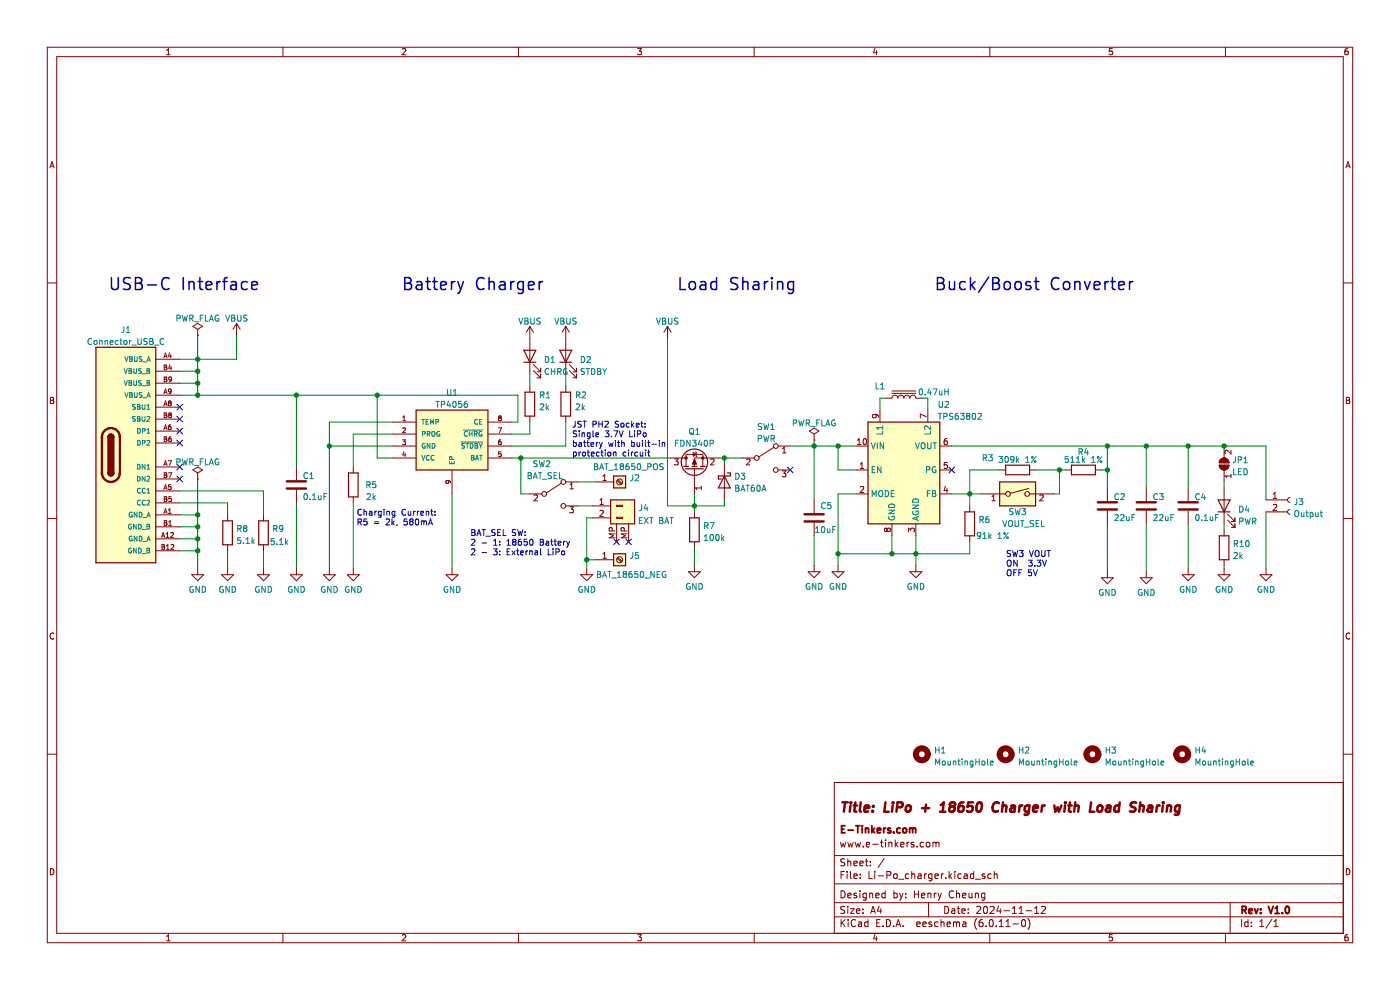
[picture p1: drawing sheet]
<svg xmlns="http://www.w3.org/2000/svg" width="297mm" height="210mm" viewBox="0 0 297 210" stroke-linecap="round" stroke-linejoin="round" font-family="sans-serif">
<path d="M0 0h297v210h-297z" fill-rule="evenodd" fill="#fff" stroke="#fff" stroke-width=".21"/>
<g fill="none" stroke="#840000" stroke-width=".21">
<path d="M10 10h277v190h-277zM12 12h273v186h-273zM35.4 11.6h.7M35.4 10.7l.3-.4v1.3M60 10v2M85.3 10.4l.5-.1 .3 .4-.8 .9h.8M110 10v2M135.3 10.3h.8l-.5 .5 .4 .1v.6l-.2 .1-.5-.1M160 10v2M185.6 10.2l-.3 1h.8M185.9 10.7v.9M210 10v2"/>
<path d="M236 10.3h-.6l-.1 .6h.6l.1 .6-.2 .1-.5-.1M260 10v2M285.9 10.3l-.4 .1-.2 .2v.8l.2 .2 .5-.1-.1-.6-.4-.1-.2 .3M10.6 35.6l.4-1.3 .5 1.3M10.7 35.2h.6M285.5 35.6l.5-1.3 .4 1.3M285.7 35.2h.6M10 60h2M33 76.2h5.1M33 78.7h5.1M34.8 75.9l.3-1 .3 1M34.8 77.4h.4l.2 .2-.2 .3 .2 .3-.2 .2h-.4z"/>
<path d="M34.8 80h.4l.2 .2-.2 .2 .2 .4-.2 .2h-.4zM34.8 77.9h.4M34.9 75.6h.4M36 74.8l-.3 .8h.7M36 77.4l-.2 .7h.6M36.2 75.2v.7M36.3 77.8v.6M40.9 69.2l1-.6 1.1 .6-1.1 .7zM41.9 71.1h.1M41.9 69.9v1.2M50.2 68.6l-.8 1.3M50.2 68.6v2.5"/>
<path d="M50.2 68.6l.7 1.3M112.4 69.2v10.2M112.4 69.2l-.8 1.3M112.4 69.2l.8 1.3M113.2 78.6l1.5 1.5M113.2 77.3l1.5 1.6M113.9 78.9h.8M114.7 78.1v.8M114.7 79.4v.7M120 69.2v10.2M120 69.2l-.7 1.3M120 69.2l.8 1.3"/>
<path d="M120.8 78.6l1.5 1.5M120.8 77.3l1.5 1.6M121.5 78.9h.8M122.3 78.1v.8M122.3 79.4v.7M141.6 69.2l-.8 1.3M141.6 69.2v2.6M141.6 69.2l.8 1.3M285 60h2M10.7 84.3h.4l.3 .2-.3 .4 .3 .1v.3l-.2 .3h-.5zM10.7 84.9h.4M33 91.4h5.1"/>
<path d="M33 99.1h5.1M33 86.4h5.1M33 83.8h5.1M33 94h5.1M33 88.9h5.1M33 81.3h5.1M34.8 91.1l.3-1 .3 1M34.8 98.8l.3-1.1 .3 1.1M34.8 86.1l.3-1.1 .3 1.1M34.8 83.5l.3-1 .3 1M34.8 87.6h.4l.2 .2-.2 .3 .2 .3-.2 .2h-.4zM34.8 92.7h.4l.2 .2-.2 .2 .2 .4-.2 .2h-.4z"/>
<path d="M34.8 93.1h.4M34.8 88.1h.4M34.8 80.4h.4M34.9 90.8h.4M34.9 98.5h.4M34.9 85.8h.4M34.9 83.2h.4M35.7 97.7h.7l-.5 1.1M35.9 85.5l-.2-.2 .2-.3 .4 .2-.2 .3M35.9 85.5l-.2 .2 .2 .4 .4-.2-.2-.4M35.9 85.5h.2M36 88l-.2-.2 .2-.2 .4 .2-.2 .2"/>
<path d="M36 88l-.2 .2 .2 .4 .4-.2-.2-.4M36 88h.2M36.2 90.1l-.4 .3-.1 .5 .2 .2 .4-.1-.1-.4-.3-.1-.2 .2M36.3 92.7l-.4 .2-.1 .6 .2 .2 .3-.1v-.5l-.3-.1-.2 .2M36.3 82.9l-.2 .2h-.3v-.5l.3-.1 .2 .2v.6l-.5 .2M36.4 80.4l-.2 .2-.3-.1v-.4l.3-.1 .2 .2-.1 .5-.4 .3M40.9 99.7l1-.6 1.1 .6-1.1 .6zM62.9 99.1v2.8M74.9 99.1v1.2M83.2 97.2h5.1M83.2 94.6h5.1M83.2 89.5h5.1"/>
<path d="M83.2 92.1h5.1M85.4 93.3h.6l-.3 .4 .3 .1v.4h-.6M85.4 89.2h.6M85.4 88.5l.3-.3v1M85.4 90.9l.4-.1 .2 .2-.6 .8h.6M85.7 95.8l-.3 .7h.7M85.9 96.2v.7M95.9 99.7v5.1M103.5 97.2h5.1M103.5 94.6h5.1M103.5 89.5h5.1M103.5 92.1h5.1"/>
<path d="M105.7 90.8h.7l-.4 1M106 88.7l-.2 .1 .2 .4 .3-.2-.2-.3M106 88.7l-.2-.2 .2-.3 .3 .2-.2 .3M106 88.7h.1M106.2 93.3l-.4 .2v.6l.2 .2 .3-.1-.1-.5h-.2l-.2 .2M106.3 95.8h-.5v.5h.4l.1 .5h-.5M112.4 81.9v1.3M112.4 88.3v1.2M113.9 80.1h.8M120 81.9v1.3M120 88.3v1.2M121.5 80.1h.8"/>
<path d="M142.2 97.2h3.3M143.1 97.3h.8l-.5 .5 .4 .2v.5l-.2 .1-.5-.1M145.5 98.9v-2.5h3.6v2.5M147.1 96l.6 .4-.6 .4zM147.3 99.4v5.4M147.3 97.4l.4 1h-.8zM147.6 95.9l.2 1M150.8 97.5l.4-.2 .3 .4-.8 .9h.8M152.4 97.2h-5.1v1.7M153.7 98.4v7.6M157.5 97.2h2.5M158.4 97.5l.5-.2 .2 .4-.8 .9h.8"/>
<path d="M164.2 94.9l-3.2 2M165.1 94.6h2.5M165.1 99.7h2.5M165.9 99.9h.8l-.4 .5 .4 .1v.5l-.2 .2-.6-.2M166 96.1h.7M166 95.2l.4-.4v1.3M171.7 91.4l1-.6 1 .6-1 .7zM172.7 93.3h.1M172.7 92.1v1.2M181.6 94.6h2.5M181.6 99.7h2.5M181.9 94.3h.7"/>
<path d="M181.9 93.4l.4-.4v1.3M182.5 99.4h.7M182.5 98.5l.4-.4v1.3M183.2 93.2l.2-.2a.68 .68 0 0 1 .5 .7 .68 .68 0 0 1-.5 .6l-.3-.5zM185.6 87.9l.3 .2-.1 .4-.6 .1-.1-.5 .2-.2 .8 .1 .2 .1 .1 .4M186.7 87v2.5M187.9 84.5h1.3a.63 .63 0 0 1 .7-.7 .63 .63 0 0 1 .6 .7 .63 .63 0 0 1 .6-.7 .63 .63 0 0 1 .7 .7 .63 .63 0 0 1 .6-.7 .63 .63 0 0 1 .6 .7 .63 .63 0 0 1 .7-.7 .63 .63 0 0 1 .6 .7h1.3M189.2 83.4h5.1M189.2 82.9h5.1M196.5 88.4l-1.2-.6v.9M196.8 87v2.5M199.4 94.6h2.5"/>
<path d="M199.4 99.7h2.5M200.9 93l-.4 .1-.2 .2v.8l.2 .2 .4-.1v-.6l-.4-.1-.2 .3M200.9 98.1h-.6v.6h.6v.6l-.1 .1-.5-.1M212.1 99.7h1.2M218.4 99.7h1.3M226 99.7h1.3M232.4 99.7h1.3M258.7 98.7h2a1.02 1.02 0 0 1-1 1 1.02 1.02 0 0 1-1-1zM259 97.5a1.02 1.02 0 0 1 1.1-.3 1.02 1.02 0 0 1 .6 1h-2zM259.7 94.6v2.6M259.7 99.7v2.5M261.1 95.5v.8l-.9-.8-.3 .3 .1 .4"/>
<path d="M285.6 84.3h.5l.2 .2-.2 .4 .2 .1 .1 .3-.3 .3h-.5zM285.6 84.9h.5M10 110h2M33 109.2h5.1M33 114.3h5.1M33 104.1h5.1M33 111.8h5.1M33 116.8h5.1M33 106.7h5.1M33 101.6h5.1M34.3 114l.3-1 .4 1M34.4 115.5h.3l.2 .2-.2 .3 .2 .3-.2 .2h-.3z"/>
<path d="M34.4 116h.3M34.4 113.7h.5M34.8 108.9l.3-1 .3 1M34.8 103.8l.3-1 .3 1M34.8 110.4h.4l.2 .2-.2 .3 .2 .4-.2 .2h-.4zM34.8 100.3h.4l.2 .2-.2 .3 .2 .3-.2 .2h-.4zM34.8 105.4h.4l.2 .2-.2 .2 .2 .4-.2 .2h-.4zM34.8 110.9h.4M34.8 105.8h.4M34.8 100.8h.4M34.9 103.5h.4M34.9 108.6h.4"/>
<path d="M35.2 114h.6M35.2 113.3l.3-.3v1M35.3 116.5h.6M35.3 115.8l.3-.3v1M35.7 108.9h.6M35.7 108.2l.3-.3v1M35.8 100.3h.6l-.4 1M35.8 111.5h.6M35.8 110.7l.3-.3v1.1M36.2 113.1l.4-.1 .2 .3-.6 .7h.6M36.3 102.8h-.5l-.1 .5h.5l.1 .4h-.6M36.3 115.6l.4-.1 .2 .3-.7 .7h.7"/>
<path d="M36.3 105.4h-.4l-.1 .4h.5v.5h-.5M41.9 101.6h.1M41.9 100.3v1.3M48.3 109.2v1.3M48.3 115.6v1.2M55.9 109.2v1.3M55.9 115.6v1.2M62.9 103.9v2.8M74.9 105.4v1.3M95 101.9l.2 .2v.3l-.5 .1-.1-.4 .2-.2 .6 .1 .2 .4M112.4 104.8h2.5M113.3 105.1l.5-.1 .2 .3-.8 .9h.8"/>
<path d="M119.1 102.5l-3.1 2M120 102.2h2.6M120 107.3h2.6M120.9 107.5h.8l-.5 .5 .4 .1v.6l-.2 .1-.5-.1M120.9 103.7h.8M120.9 102.8l.4-.4v1.3M125.7 107.3h3.8M125.7 109.9h3.8M126.4 102.2h3.8M126.4 118.7h3.8M127.3 107h.7M127.3 106.1l.3-.4v1.3"/>
<path d="M127.3 108.4l.5-.1 .2 .3-.8 .9h.8M127.9 101.9h.7M127.9 101l.4-.4v1.3M127.9 117.5l.4-.3v1.2M127.9 118.4h.7M129.9 112.6l-.1-.6h-.5l-.1 .6h1.3M130.5 113.2h-1.3l.9 .5-.9 .4h1.3M130.8 109.7h1.3v.3h-1.3zM130.8 107.2h1.3v.2h-1.3zM130.8 111.1v3.8M130.9 101.9l.9 .8M130.9 118.4l.9 .8"/>
<path d="M131.1 101.7l.9 .9M131.1 118.2l.9 .9M132.4 112.6v-.6h-.5l-.1 .6h1.2M133 113.2h-1.2l.9 .5-.9 .4h1.2M133.4 111.1v3.8M147.3 108.6v1.3M147.3 114.9v1.3M148.8 103.1v.8M148.8 103.5h-1.3l.4 .4M172.7 106v2.8M172.7 110.9v2.8M181.6 104.8h2.5"/>
<path d="M182.5 103.3l.5-.1 .2 .4-.8 .9h.8M188.2 112.3l.2-.3h.3l.2 .3v.2l-.2 .3h-.3l-.2-.3M188.2 112.3l-.3-.3-.3 .3 .1 .3 .2 .2 .3-.3M188.2 112.3v.2M189.2 111.1v2.6M192.7 112.8v-.8l.5 .5 .1-.4h.6l.1 .2-.1 .5M194.3 111.1v2.6M199.4 104.8h2.5M200.6 103.1l-.3 .9h.8M200.9 103.6v.9M205.7 107.3v1.3M205.7 113.7v1.2"/>
<path d="M208.3 104.8h5M210.4 106.2h.8M210.4 105.3l.4-.3v1.2M218.2 103.6l-3.8 1M218.4 104.8h5.1M220.6 105.1l.5-.1 .2 .3-.8 .9h.8M234.9 103.5v2.8M234.9 108.3v2.8M243.2 103.5v2.8M243.2 108.3v2.8M252.1 103.5v2.8M252.1 108.3v2.8"/>
<path d="M259.7 103.5v7.6M259.7 112.4v1.3M259.7 118.7v1.3M260.4 110.4l1.6 1.5M260.4 109.1l1.6 1.5M261.1 100.6v.7M261.1 101h-1.2l.3 .3M261.2 111.9h.8M261.2 110.6h.8M262 109.9v.7M262 111.1v.8M268.6 108.6h4.5"/>
<path d="M268.6 106h4.5M270.1 105.7h.7M270.1 107.1l.5-.1 .2 .4-.7 .9h.7M270.1 104.8l.4-.3v1.2M273.6 108.1a.51 .51 0 0 0-.5 .5 .51 .51 0 0 0 .5 .5M273.6 105.5a.51 .51 0 0 0-.5 .5 .51 .51 0 0 0 .5 .5M285 110h2M11.4 134.4a.58 .58 0 0 0-.8 .5 .58 .58 0 0 0 .8 .6M40.7 121.9h2.5l-1.3 1.3zM41.9 120.6v1.3M47 121.9h2.6l-1.3 1.3zM48.3 120.6v1.3"/>
<path d="M54.6 121.9h2.6l-1.3 1.3zM55.9 120.6v1.3M61.6 121.9h2.6l-1.3 1.3zM62.9 120.6v1.3M68.6 121.9h2.5l-1.2 1.3zM69.9 120.6v1.3M73.7 121.9h2.5l-1.3 1.3zM74.9 120.6v1.3M94.6 121.9h2.6l-1.3 1.3zM95.9 120.6v1.3M123.2 121.9h2.5l-1.2 1.3zM124.5 120.6v1.3"/>
<path d="M146 121.3h2.6l-1.3 1.2zM147.3 120v1.3M171.4 121.3h2.6l-1.3 1.2zM172.7 120v1.3M176.5 121.3h2.6l-1.3 1.2zM177.8 120v1.3M193 121.3h2.6l-1.3 1.2zM194.3 120v1.3M233.7 122.5h2.5l-1.3 1.3zM234.9 121.3v1.2M241.9 122.5h2.5l-1.2 1.3zM243.2 121.3v1.2"/>
<path d="M250.8 121.9h2.5l-1.2 1.3zM252.1 120.6v1.3M258.4 121.9h2.6l-1.3 1.3zM259.7 120.6v1.3M267.3 121.9h2.5l-1.2 1.3zM268.6 120.6v1.3M286.4 134.4a.58 .58 0 0 0-.8 .5 .58 .58 0 0 0 .8 .6M10 160h2M285 160h2M178.3 178.7l.3 1 .3-.8 .2 .8 .3-1M179.9 178.7l.2 1 .3-.8 .3 .8 .3-1M181.4 178.7l.3 1 .3-.8 .3 .8 .3-1"/>
<path d="M183.1 179.5v.2M183.8 179.2l.7-.2-.1-.3h-.4l-.2 .2 .1 .7h.5M185.1 179.1h1.2M186.8 178.7h.6M187 178.2v1.2l.4 .3M187.9 178.2v.1M187.9 178.7v1M188.6 178.8l.2-.1h.3l.1 1M188.6 178.7v1M189.9 178.2v1.5M190.1 179.1l.4 .6M190.5 178.7l-.6 .5"/>
<path d="M191.1 179.2l.7-.2-.1-.3h-.4l-.2 .2v.7h.6M192.4 178.7v1M192.8 178.7l-.4 .2M193.8 178.7h-.3l-.2 .2v.2l.5 .1v.4h-.5M194.6 179.5v.2M195.9 178.7h-.4l-.3 .2 .1 .7h.6M196.6 178.8l.2-.1 .4 .1 .1 .6-.2 .2-.3 .1-.2-.2zM197.9 178.8l.4-.1 .3 .2M197.9 178.7v1M198.6 178.9l.2-.2h.3l.1 1M198.6 178.9v.8M285 166h-108v32"/>
<path d="M10.7 184.3a.66 .66 0 0 1 .7 .6 .66 .66 0 0 1-.7 .7zM35.4 198.6l.3-.3v1.3M35.4 199.6h.7M60 198v2M85.3 198.4l.5-.1 .3 .3-.8 1h.8M110 198v2M135.3 198.3h.8l-.5 .5 .4 .1v.5l-.2 .2-.5-.2M160 198v2M177 194.5h108M177 191.5h108M177 187.5h108M177 181.5h108"/>
<path d="M178.4 185.6h.5M178.4 189a.76 .76 0 0 1 .9 .7 .76 .76 0 0 1-.9 .8zM178.4 195.1v1.5M178.6 195.7l.7 .9M179.1 184.9h-.7v1.5M179.2 192.3h-.6l-.2 .1v.4l.7 .3 .1 .4-.3 .3-.5-.1M179.2 182.2h-.6l-.2 .1v.4l.7 .3 .1 .4-.3 .3-.5-.1M179.3 195.1l-.9 .8M179.7 184.9v.1M179.7 185.4v1M179.9 190l.7-.2-.1-.3h-.4l-.2 .2v.7h.6M179.9 182.8l.2-.1h.3l.1 1"/>
<path d="M179.9 182.2v1.5M179.9 192.3v.1M179.9 192.8v1M179.9 195.1v.1M179.9 195.6v1M180.4 192.8h.8l-.8 1h.8M180.4 184.9v1.2l.2 .3M181.1 185.9l.8-.2-.1-.3h-.4l-.3 .2 .1 .7h.6M181.1 183.2l.8-.2-.1-.3h-.4l-.3 .2 .1 .7h.6M181.5 195.2a.71 .71 0 0 0-1 .5 .71 .71 0 0 0 .7 .9l.3-.2M181.7 193.3l.7-.2v-.3h-.5l-.2 .2 .1 .7h.6M181.7 189.5h-.3l-.3 .2 .1 .2 .5 .1v.4h-.6"/>
<path d="M182.1 195.6h.6l.1 1M182.4 183.2l.7-.2v-.3h-.5l-.2 .2 .1 .7h.6M182.4 189v.1M182.4 189.5v1M182.5 186.2v.2M182.5 185.4v.2M182.8 195.9l-.5 .1-.2 .2 .2 .4 .5-.1M183.1 193.6v.2M183.1 192.8v.2M183.6 182.7h.5M183.8 189.5h-.4l-.3 .2 .1 .7h.6M183.8 182.2v1.2l.3 .3"/>
<path d="M183.8 189.5v1.2l-.3 .3-.4-.1M184.1 195.6h-.4l-.3 .2 .2 .7h.5M184.1 195.1v1.5M184.4 184.9v1.5h.7M184.5 189.5v1M184.5 189.6l.2-.1h.4v1M184.6 183.5v.2M184.6 182.7v.2M184.7 193.8l.5-1.5 .5 1.5M184.9 193.3h.7M185.6 184.9v.1M185.6 185.4v1"/>
<path d="M185.6 198.2l-.3 .9h.8M185.8 190l.7-.2-.1-.3h-.4l-.2 .2 .1 .7h.5M185.9 198.7v.9M186 195.8h.5M186.3 185.8h1.1M186.5 192.2l-.4 1.1h1M186.7 195.1h-.7v1.5h.7M186.9 192.8v1M187.4 196.4v.2M187.6 182.1l-1.3 1.9M187.8 189.5h-.4l-.3 .2 .1 .7h.6M187.8 189v1.5"/>
<path d="M188.1 195.1a.76 .76 0 0 1 .8 .7 .76 .76 0 0 1-.8 .8zM188.1 185.6h.8l.1-.2-.1-.4-.8-.1v1.5M189.6 196.4v.2M189.6 185.5l.3-.1 .4 .1 .1 .6-.2 .2-.3 .1-.3-.2zM189.6 189.5h.5l.3 .2-.2 .7h-.6M189.6 189v1.5M190.1 196.6l.5-1.5 .5 1.5M190.2 196.1h.7M190.6 186.5h1.2M190.9 189.5l.3 1M191.2 190.5l-.3 .5M191.6 196.4v.2"/>
<path d="M191.6 189.5l-.4 1M192.1 189.5v.2M192.1 190.3v.2M192.8 185.4h-.5l-.2 .2 .1 .7h.6M193.4 185.5l.2-.1h.4l.1 1M193.4 184.9v1.5M194 189v1.5M194 189.7h.8M194.5 196.1l.7-.2-.1-.3h-.4l-.2 .2 .1 .7h.5M194.8 185.4h.5l.1 1M194.8 189v1.5M195.4 185.7l-.5 .1-.2 .2 .2 .4 .5-.1"/>
<path d="M195.5 190l.7-.2-.1-.3h-.4l-.2 .2 .1 .7h.5M195.8 196.1l.7-.2-.1-.3h-.4l-.2 .2v.7h.6M196.1 185.4v1M196.6 185.4l-.5 .2M196.8 189.6l.3-.1h.3l.1 1M196.8 189.5v1M197 191.5v3M197.6 195.6h-.3l-.2 .2v.2l.5 .1v.4h-.5M197.7 185.4v1.2l-.3 .3-.3-.1M197.7 185.4h-.4l-.3 .2 .1 .7h.6M198.2 189.5v1M198.3 185.9l.8-.2-.1-.3h-.4l-.3 .2 .1 .7h.6"/>
<path d="M198.6 189.5l-.4 .2M199 195.6h-.4l-.3 .2 .1 .7h.6M199 189.5l.3 1M199.3 190.5l-.3 .5M199.6 195.7l.2-.1h.4l.1 1M199.6 195.1v1.5M199.7 185.4v1M199.7 189.5l-.4 1M200.1 185.4l-.4 .2M200.4 192.3a.76 .76 0 0 1 .9 .7 .76 .76 0 0 1-.9 .8zM200.6 186.2v.2M200.9 196.1l.7-.2v-.3h-.5l-.2 .2 .1 .7h.6"/>
<path d="M201.3 184.9v1.5M201.5 185.8l.4 .6M201.9 192.8h.6l.1 1M201.9 185.4l-.6 .5M202.3 195.7l.4-.1 .2 .2M202.3 195.6v1M202.3 189.1a.71 .71 0 0 0-1 .5 .71 .71 0 0 0 .7 .9l.3-.2M202.6 193.1l-.5 .1-.3 .2 .3 .4 .5-.1M202.6 184.9v.1M202.6 185.4v1M202.9 195.8l.2-.2h.4l.1 1M202.9 189v1.5"/>
<path d="M202.9 195.8v.8M202.9 189.6l.2-.1h.4l.1 1M203.1 192.8h.5M203.3 192.3v1.2l.3 .3M203.9 185.4h-.4l-.3 .2 .1 .7h.6M204.1 193.3l.7-.2-.1-.3h-.4l-.2 .2v.7h.6M204.2 190l.7-.2-.1-.3h-.4l-.2 .2 .1 .7h.5M204.3 195.6h.5l.1 1M204.6 185.4h.5l.1 1M204.9 195.9l-.5 .1-.2 .2 .2 .4 .5-.1M205.2 185.7l-.5 .1-.2 .2 .2 .4 .5-.1M205.4 193.6v.2"/>
<path d="M205.4 192.8v.2M205.6 189.5v.9l.4 .1 .2-.2M206.2 189.5v1M206.6 185.4h-.5l-.3 .2 .2 .7h.6M206.6 184.9v1.5M206.9 186.5h1.2M206.9 189.6l.2-.1h.4l.1 1M206.9 189.5v1M207.2 192.4l.6-.1 .3 .4-1 1.1h1M207.2 194.8a1.72 1.72 0 0 0 0 2.3M208.4 195.1h-.4a1.01 1.01 0 0 0 0 1.5l.5-.2 .1-.5-.3-.3h-.3l-.3 .3M208.8 192.4l.2-.1a.8 .8 0 0 1 .5 .7 .8 .8 0 0 1-.5 .8l-.4-.6z"/>
<path d="M208.9 189.5h-.4l-.3 .2 .1 .7h.6M208.9 185.4h-.3l-.3 .2 .1 .2 .5 .1v.4h-.6M208.9 189.5v1.2l-.3 .3-.3-.1M209.2 196.4v.2M210 198v2M210 195.2l.2-.1a.8 .8 0 0 1 .5 .7 .8 .8 0 0 1-.5 .8l-.4-.6zM210.1 192.4l.5-.1 .3 .4-.9 1.1h.9M210.3 185.4h-.5l-.2 .2 .1 .7h.6M210.9 184.9v1.5M210.9 185.5l.2-.1h.4l.1 1M211.3 196.4v.2M211.8 192.2l-.3 1.1h.9"/>
<path d="M212 195.5l.4-.4v1.5M212 196.6h.8M212.2 192.8v1M213 193.2h1.1M213.4 195.5l.4-.4v1.5M213.4 196.6h.9M214.8 193.8h.8M214.8 192.7l.4-.4v1.5M214.9 196h1.2M216.2 193.8h.9M216.2 192.7l.4-.4v1.5M216.8 195.2l.3-.1a.8 .8 0 0 1 .5 .7 .8 .8 0 0 1-.5 .8l-.4-.6z"/>
<path d="M217.7 193.2h1.1M218.1 194.8a1.72 1.72 0 0 1 0 2.3M219.5 193.8h.8M219.5 192.7l.4-.4v1.5M220.9 192.4l.6-.1 .3 .4-1 1.1h1M236 198.3h-.6l-.1 .6 .6-.1 .1 .6-.2 .2-.5-.2M260 198v2M261 191.5v6.5M263.4 195.1v1.5M264.8 195.6h-.5l-.3 .2 .2 .7h.6M264.8 195.1v1.5M265.5 196.4v.2"/>
<path d="M265.5 195.6v.2M267.3 196.6h.8M267.3 195.5l.4-.4v1.5M269.8 195l-1.3 1.9M270.3 196.6h.8M270.3 195.5l.4-.4v1.5M285.6 184.3a.66 .66 0 0 1 .8 .6 .66 .66 0 0 1-.8 .7zM285.9 198.3h-.4l-.2 .3v.7l.2 .3 .5-.2-.1-.6h-.4l-.2 .2"/>
<circle cx="160.5" cy="97.2" r=".51"/>
<circle cx="164.6" cy="99.7" r=".51"/>
<circle cx="164.6" cy="94.6" r=".51"/>
<circle cx="115.4" cy="104.8" r=".51"/>
<circle cx="119.5" cy="102.2" r=".51"/>
<circle cx="119.5" cy="107.3" r=".51"/>
<circle cx="131.4" cy="118.7" r=".63"/>
<circle cx="131.4" cy="102.2" r=".63"/>
<circle cx="213.8" cy="104.8" r=".51"/>
<circle cx="217.9" cy="104.8" r=".51"/>
</g>
<g fill="none" stroke="#840000" stroke-width=".39">
<path d="M178.5 175.9h.5M179.3 175.2h-.8v1.5h.8M179.9 176.1h1.1M181.5 175.2h.9M182 175.2v1.5M182.9 175.2v.1M182.9 175.7v1M183.6 175.7v1M183.6 175.8l.2-.1h.4l.1 1M185 175.2v1.5M185.1 176.1l.4 .6M185.5 175.7l-.5 .5"/>
<path d="M186.1 176.2l.7-.2v-.3h-.5l-.2 .2 .1 .7h.6M187.5 175.7v1M187.9 175.7l-.4 .2M188.9 175.7h-.4l-.2 .2 .1 .2 .5 .1v.4h-.6M189.6 176.5v.2M191 175.7h-.5l-.2 .2 .1 .7h.6M191.6 175.8l.2-.1 .5 .1v.6l-.1 .2-.4 .1-.2-.2zM193 175.8l.4-.1 .2 .2M193 175.7v1M193.6 175.9l.2-.2h.4l.1 1M193.6 175.9v.8M263.5 193h.7l.2-.2-.1-.4-.8-.1v1.5"/>
<path d="M263.9 193l.5 .8M264.9 193.3l.8-.2-.1-.3h-.4l-.3 .2 .1 .7h.6M266.2 192.8l.3 1 .4-1M267.4 193.6v.2M267.4 192.8v.2M269.1 192.3l.5 1.5 .5-1.5M270.5 193.8h.9M270.5 192.7l.4-.4v1.5M272 193.6v.2M272.8 192.4l.2-.1a.8 .8 0 0 1 .5 .7 .8 .8 0 0 1-.5 .8l-.3-.6z"/>
</g>
<g fill="none" stroke="#840000" stroke-width=".52">
<path d="M178.7 170.2h1.1M179.3 170.2l-.3 2M180.4 170.9l-.1 1.3M180.5 170.2v.2M181.1 170.9h.8M181.5 170.2l-.2 1.7v.2l.4 .1M182.6 170.2l-.2 1.7 .2 .3M183.4 171.5l1-.2-.1-.3-.5-.1-.4 .2v1h.8M185.1 172v.2M185.3 171l-.1 .1M187.8 170.2l-.2 2h.9M189.4 170.9l-.2 1.3"/>
<path d="M189.5 170.2l-.1 .2M190.3 171.2h.7l.4-.2a.51 .51 0 0 0-.2-.8h-.8l-.2 2M192.3 171h.1a.5 .5 0 0 1 .8 .2v.6l-.3 .3a.5 .5 0 0 1-.8-.3zM195.6 171.4h1.5M196.4 170.7l-.1 1.5M199.4 172.2h1.1M199.6 170.8l.6-.6-.2 2M201.8 171l-.2-.1-.1-.3a.64 .64 0 0 1 1.1-.2v.3l-.4 .3M201.8 171a.65 .65 0 0 0-.3 1.1 .65 .65 0 0 0 .9-.1 .65 .65 0 0 0 0-.9l-.2-.1M201.8 171h.4M204.4 170.2a.91 .91 0 0 0-1 .8l-.1 .8 .1 .3a.66 .66 0 0 0 1-.3l.1-.5-.2-.3a.66 .66 0 0 0-1 .3M206.4 170.2h-.9l-.3 .9 .4-.1h.6l.2 .3-.2 .7-.3 .2h-.5l-.3-.2"/>
<path d="M207.4 170.4l.5-.2a1.19 1.19 0 0 1-.4 2l-.3-.2-.1-.6zM211.9 170.4a.88 .88 0 0 0-1 0 .88 .88 0 0 0-.3 .9 .69 .69 0 0 0 .3 .8 .69 .69 0 0 0 .8-.1M212.7 171l.3-.1 .5 .1-.1 1.2M212.8 170.2l-.3 2M214.5 171h.8l-.1 1.2M215.3 171.3l-.7 .1a.4 .4 0 0 0-.3 .4 .4 .4 0 0 0 .2 .4l.7-.1M216.3 170.9l-.1 1.3M216.9 170.9l-.4 .1-.2 .2M218.4 171a.66 .66 0 0 0-1 .2l-.1 .6 .2 .3h.8M218.4 170.9l-.2 1.6-.4 .4-.5-.1M219.2 171.5l1-.2-.1-.3h-.7l-.3 .9 .3 .3 .6-.1M221.1 170.9l-.2 1.3"/>
<path d="M221.7 170.9l-.4 .1-.3 .2M223.7 170.9l.2 1.3 .5-1 .2 1 .6-1.3M225.9 170.9l-.1 1.3M226 170.2v.2M226.6 170.9h.8M227 170.2l-.2 1.7v.2l.4 .1M228 171l.3-.1 .5 .1-.1 1.2M228.1 170.2l-.2 2M231.5 170.2l-.3 2h1M233 171h.1a.5 .5 0 0 1 .8 .2l-.1 .6-.2 .3a.5 .5 0 0 1-.8-.3zM234.8 171h.7v1.2M235.6 171.3l-.7 .1a.4 .4 0 0 0-.3 .4 .4 .4 0 0 0 .2 .4l.7-.1"/>
<path d="M237.5 171a.66 .66 0 0 0-1 .2l-.1 .6 .1 .3h.8M237.5 170.2l-.2 2M241.1 170.3a.85 .85 0 0 0-1.1 .1l-.1 .6 .9 .4-.1 .6a.85 .85 0 0 1-1 .1M241.8 171l.3-.1 .5 .1-.1 1.2M241.9 170.2l-.2 2M243.6 171h.8l-.1 1.2M244.4 171.3l-.6 .1a.4 .4 0 0 0-.4 .4 .4 .4 0 0 0 .3 .4l.7-.1M245.5 170.9l-.2 1.3M246 170.9l-.4 .1-.2 .2M246.7 170.9l-.2 1.3M246.8 170.2v.2M247.6 171l.3-.1 .5 .1-.1 1.2"/>
<path d="M247.7 170.9l-.2 1.3M250.3 171a.66 .66 0 0 0-1 .2l-.1 .6 .2 .3h.8M250.3 170.9l-.2 1.6-.4 .4-.5-.1"/>
</g>
<g fill="#ffffc2" stroke="#ffffc2" stroke-width=".25">
<path d="M20.4 73.7h12.6v45.7h-12.6z" fill-rule="evenodd"/>
<path d="M184.1 89.5h15.3v21.6h-15.3z" fill-rule="evenodd"/>
<path d="M130.2 101h2.5v2.5h-2.5z" fill-rule="evenodd"/>
<path d="M129.5 106h5.1v5.1h-5.1z" fill-rule="evenodd"/>
<path d="M130.2 117.5h2.5v2.5h-2.5z" fill-rule="evenodd"/>
<path d="M88.3 87h15.2v12.7h-15.2z" fill-rule="evenodd"/>
<path d="M212.1 102.2h7.6v5.1h-7.6z" fill-rule="evenodd"/>
</g>
<g fill="none" stroke="#000084" stroke-width=".21">
<path d="M37.5 85.8l1.2 1.2M37.5 88.3l1.2 1.2M37.5 90.8l1.2 1.3M37.5 93.4l1.2 1.2M37.5 98.4l1.2 1.3M38.7 85.8l-1.2 1.2M38.7 88.3l-1.2 1.2M38.7 90.8l-1.2 1.3M38.7 93.4l-1.2 1.2M38.7 98.4l-1.2 1.3M167 99.1l1.2 1.2M168.2 99.1l-1.2 1.2"/>
<path d="M201.3 99.1l1.2 1.2M202.5 99.1l-1.2 1.2M37.5 101l1.2 1.2M38.7 101l-1.2 1.2M130.2 114.3l1.2 1.2M131.4 114.3l-1.2 1.2M132.7 114.3l1.3 1.2M134 114.3l-1.3 1.2"/>
</g>
<g fill="none" stroke="#008400" stroke-width=".21">
<path d="M38.1 78.7h3.8M41.9 71.1v12.7M50.2 71.1v5.1h-12.1M112.4 79.4v2.5M120 79.4v2.5M141.6 71.8v35.5h12.1v-1.3M38.1 83.8h71.8v5.7h-1.3M38.1 81.3h3.8M62.9 83.8v15.3M69.9 94.6h13.3M80 83.8v13.4h3.2M83.2 92.1h-8.3v7"/>
<path d="M83.2 89.5h-13.3v31.1M108.6 97.2h33.6M110.5 97.2v7.6h1.9M112.4 89.5v2.6h-3.8M120 89.5v5.1h-11.4M152.4 97.2h5.1M153.7 97.2v1.2M167.6 94.6h14M172.7 93.3v12.7M177.8 94.6v5.1h3.8M187.9 84.5h-1.2v2.5M195.6 84.5h1.2v2.5"/>
<path d="M201.9 94.6h66.7v11.4M212.1 99.7h-6.4v7.6M219.7 99.7h6.3M224.8 99.7v5.1h-1.3M233.7 99.7h1.2M234.9 94.6v8.9M243.2 94.6v8.9M252.1 94.6v8.9M38.1 106.7h10.2v2.5M38.1 104.1h17.8v5.1M38.1 116.8h3.8M38.1 114.3h3.8"/>
<path d="M38.1 109.2h3.8M38.1 111.8h3.8M41.9 101.6v19M48.3 116.8v3.8M55.9 116.8v3.8M62.9 106.7v13.9M74.9 106.7v13.9M95.9 104.8v15.8M122.6 107.3h3.1M122.6 102.2h3.8M124.5 118.7h1.9M125.7 109.9h-1.2v10.7"/>
<path d="M147.3 104.8v3.8M147.3 116.2v3.8M172.7 113.7v6.3M181.6 104.8h-3.8v15.2M189.2 113.7v3.8M194.3 113.7v6.3M201.9 104.8h6.4M205.7 114.9v2.6h-27.9M234.9 111.1v10.2M243.2 111.1v10.2M252.1 111.1v9.5M259.7 102.2v1.3"/>
<path d="M259.7 111.1v1.3M268.6 108.6v12M259.7 120v.6"/>
</g>
<g fill="none" stroke="#0000c2" stroke-width=".32">
<path d="M23.7 58.9v2l.4 .5h.5l.5-.5v-2M27.6 59l-.9-.1a.62 .62 0 0 0-.5 .6 .62 .62 0 0 0 .5 .6 .93 .93 0 0 1 .9 .6 .65 .65 0 0 1-.4 .7l-1-.1M28.7 58.9h.9a.62 .62 0 0 1 .5 .6 .62 .62 0 0 1-.5 .6 .68 .68 0 0 1 .6 .6 .68 .68 0 0 1-.5 .7h-1zM35.9 59.1a1.02 1.02 0 0 0-1.3 0 1.02 1.02 0 0 0-.3 1.2 .95 .95 0 0 0 .5 1 .95 .95 0 0 0 1.1-.1M38.9 58.9v2.5M40.1 60a.63 .63 0 0 1 1.1 .1v1.3M40.1 59.7v1.7M42 59.7h1M42.4 58.9v2.2l.1 .2 .5 .1M46 59.7v1.7M46.7 59.7a.65 .65 0 0 0-.7 .5M47.2 59.7h1"/>
<path d="M48.2 58.9l-.5 .1-.1 .2v2.2M49 59.8l.3-.1 .7 .1 .1 1.6M52.4 59.8l-.7-.1-.5 .5v.7l.3 .4 .2 .1 .7-.1M85.9 58.9h.8a.62 .62 0 0 1 .5 .6 .62 .62 0 0 1-.5 .6 .68 .68 0 0 1 .6 .6 .68 .68 0 0 1-.5 .7h-.9zM88.4 59.8l.2-.1 .8 .1 .1 1.6M90.3 59.7h1M90.7 58.9v2.2l.1 .2 .5 .1M91.8 59.7h1M92.2 58.9v2.2l.1 .2 .5 .1M95.8 59.7v1.7M96.5 59.7a.65 .65 0 0 0-.7 .5M97.1 59.7l.6 1.7"/>
<path d="M98.3 59.7l-.6 1.7M102.7 59.1a1.02 1.02 0 0 0-1.3 0 1.02 1.02 0 0 0-.3 1.2 .95 .95 0 0 0 .5 1 .95 .95 0 0 0 1.1-.1M103.8 60a.63 .63 0 0 1 1.1 .1v1.3M103.8 58.9v2.5M106.1 59.8l.2-.1 .7 .1 .1 1.6M108.4 59.7v1.7M109.1 59.7a.65 .65 0 0 0-.7 .5M111 59.8l-.7-.1-.5 .5v.7l.3 .4 .2 .1 .7-.1M111 59.7v2.1a.69 .69 0 0 1-1.1 .3M114.4 59.7v1.7M115.1 59.7a.65 .65 0 0 0-.7 .5M144.3 58.9v2.5h1.2"/>
<path d="M146.4 59.8a.69 .69 0 0 1 1.1 .4v.7a.69 .69 0 0 1-.6 .5 .69 .69 0 0 1-.7-.5v-.7zM148.6 59.8l.3-.1 .7 .1 .1 1.6M152 59.8l-.7-.1-.5 .5v.7l.2 .4 .3 .1 .7-.1M152 58.9v2.5M156.5 59l-1-.1a.62 .62 0 0 0-.5 .6 .62 .62 0 0 0 .5 .6 .93 .93 0 0 1 1 .6 .65 .65 0 0 1-.5 .7l-1-.1M157.6 60a.63 .63 0 0 1 1.1 .1v1.3M157.6 58.9v2.5M159.9 59.8l.2-.1 .7 .1 .2 1.6M162.2 59.7v1.7M162.9 59.7a.65 .65 0 0 0-.7 .5M163.7 58.9v.2M163.7 59.7v1.7"/>
<path d="M163.7 58.9l-.1 .1 .1 .1M163.7 58.9l.2 .1-.2 .1M164.9 60a.63 .63 0 0 1 1.1 .1v1.3M164.9 59.7v1.7M168.3 59.8l-.7-.1-.5 .5v.7l.3 .4 .2 .1 .7-.1M168.3 59.7v2.1a.69 .69 0 0 1-1.1 .3M198.9 58.9h.8a.62 .62 0 0 1 .5 .6 .62 .62 0 0 1-.5 .6 .68 .68 0 0 1 .6 .6 .68 .68 0 0 1-.5 .7h-.9zM201.4 59.7l.1 1.6a.69 .69 0 0 0 1-.1M202.5 59.7v1.7M204.8 59.8l-.7-.1-.5 .5v.7l.2 .4 .3 .1 .7-.1M205.9 58.9v2.5M206.8 59.7l-.9 1"/>
<path d="M209.8 58.8l-2.2 3.2M210.6 58.9h.8a.62 .62 0 0 1 .5 .6 .62 .62 0 0 1-.5 .6 .68 .68 0 0 1 .7 .6 .68 .68 0 0 1-.5 .7h-1zM213.1 60a.69 .69 0 0 1 .7-.3 .69 .69 0 0 1 .5 .5v.7a.69 .69 0 0 1-.6 .5 .69 .69 0 0 1-.7-.5zM215.4 60a.69 .69 0 0 1 .7-.3 .69 .69 0 0 1 .5 .5v.7a.69 .69 0 0 1-.6 .5 .69 .69 0 0 1-.7-.5zM218.6 59.8l-.6-.1-.4 .4 .1 .4 .9 .2 .1 .2-.1 .4-.3 .1-.7-.1M219.4 59.7h1M219.8 58.9v2.2l.1 .2 .5 .1M224.6 59.1a1.02 1.02 0 0 0-1.2 0 1.02 1.02 0 0 0-.3 1.2 .95 .95 0 0 0 .4 1 .95 .95 0 0 0 1.1-.1M225.8 59.8a.69 .69 0 0 1 1.1 .4v.7a.69 .69 0 0 1-.6 .5 .69 .69 0 0 1-.7-.5v-.7zM228 60a.63 .63 0 0 1 1.1 .1v1.3M228 59.7v1.7M230.1 59.7l.6 1.7 .6-1.7"/>
<path d="M234.4 59.7v1.7M235.1 59.7a.65 .65 0 0 0-.7 .5M235.6 59.7h1M236 58.9v2.2l.1 .2 .5 .1M239.6 59.7v1.7M240.3 59.7a.65 .65 0 0 0-.7 .5M28.7 60.1h.9M31.3 60.5h1.9M43.7 60.6l1.2-.3-.1-.5-.7-.1-.4 .4 .1 1.2 .3 .1 .7-.1M50.1 60.3l-.8 .2a.5 .5 0 0 0-.4 .4 .5 .5 0 0 0 .4 .5l.8-.1M53.4 60.6l1.2-.3-.1-.5-.7-.1-.4 .4 .1 1.2 .3 .1 .7-.1M85.9 60.1h.8"/>
<path d="M89.5 60.3l-.9 .2a.5 .5 0 0 0-.3 .4 .5 .5 0 0 0 .3 .5l.9-.1M93.5 60.6l1.2-.3-.1-.5-.8-.1-.3 .4 .1 1.2 .2 .1 .8-.1M97.7 61.4l-.2 .6-.4 .3M107.1 60.3l-.8 .2a.5 .5 0 0 0-.4 .4 .5 .5 0 0 0 .4 .5l.8-.1M112.1 60.6l1.2-.3-.1-.5-.7-.1-.4 .4 .1 1.2 .3 .1 .7-.1M149.7 60.3l-.8 .2a.5 .5 0 0 0-.4 .4 .5 .5 0 0 0 .4 .5l.8-.1M161 60.3l-.9 .2a.5 .5 0 0 0-.4 .4 .5 .5 0 0 0 .4 .5l.9-.1M198.9 60.1h.8M206.1 60.5l.7 .9M210.6 60.1h.8M232.1 60.6l1.2-.3-.1-.5-.7-.1-.4 .4 .1 1.2 .3 .1 .7-.1M237.3 60.6l1.2-.3-.1-.5-.7-.1-.4 .4 .1 1.2 .3 .1 .7-.1"/>
</g>
<g fill="none" stroke="#0000c2" stroke-width=".21">
<path d="M121.7 93.9h.3l.3 .2-.1 .5h-.5M121.7 96l.3-.1 .3 .2-.1 .6h-.5M121.7 93.4v1.3M121.7 95.9v1.3M122 89.3v1.1l-.4 .2M122.3 91.4l-.6 .1v.4l.5 .2 .1 .3-.2 .3-.5-.1M122.8 93.9h.5l.1 .8M122.8 95.9v.8M122.9 91.4v.1M122.9 91.8v.9M123.2 95.9l-.4 .2M123.3 89.4l-.7 .1v.3l.6 .3 .1 .3-.2 .2h-.5"/>
<path d="M123.4 94.2l-.6 .2 .1 .3 .5-.1M123.5 91.9h.5v.8M123.5 91.8v.9M123.7 89.3h.7M123.7 96l.3-.1 .2 .2v.4l-.2 .2-.5-.2zM123.8 93.9h.5M124 93.4v1.1l.3 .2M124 89.3v1.3M124.5 93.9h.5M124.6 95.9h.5M124.7 93.4v1.1l.3 .2M124.8 95.5v1.1l.3 .1"/>
<path d="M125.2 91.9l-.4-.1-.2 .3 .1 .5h.5M125.2 91.8v1l-.3 .3-.3-.1M125.4 94.3l.6-.1-.1-.3h-.4l-.1 .1v.6h.5M125.4 96.3l.6-.1v-.2l-.4-.1-.2 .2 .1 .6h.5M125.8 90l.6-.1v-.4l-.6-.2v1.3M125.8 91.4v1.1l.2 .2M126.4 92.2l.6-.1-.1-.2-.3-.1-.2 .2v.6h.5M126.5 93.9v.8M126.9 93.9l-.4 .2M127.1 89.3v1.3M127.1 89.9h.7M127.1 96l-.4-.1-.2 .2 .1 .6h.5"/>
<path d="M127.2 93.9l.3 .8M127.5 94.7l-.3 .4M127.5 95.9h.5M127.7 95.5v1.1l.3 .1M127.8 89.3v1.3M127.8 93.9l-.3 .8M128.3 89.5l.5-.2 .2 .4-.7 .9h.7M128.4 91.4h.8l-.5 .5 .4 .1v.5l-.2 .2-.5-.2M128.4 95.5v.1M128.4 95.9v.8M129 96l.3-.1 .3 .2v.4l-.3 .2-.4-.2zM129.1 93.9l.2 .8 .3-.6 .2 .6 .3-.8"/>
<path d="M129.7 92.5v.2M130.1 96h.5l.1 .7M130.1 95.9v.8M130.2 91.4h.8l-.5 1.3M130.6 93.4v.2M130.6 93.9v.8M131 93.9h.5M131.2 93.4v1.1l.3 .2M131.2 89.4l-.6 .1v.3l.5 .3 .1 .3-.2 .2h-.5M131.3 91.4l.5 1.3 .4-1.3M131.8 89.8h.3l.3 .2v.4l-.3 .2-.4-.2zM131.9 94l.5-.1v.8"/>
<path d="M131.9 93.4v1.3M132.8 96l-.4-.1-.2 .2 .1 .6h.5M133.3 95.5v.1M133.3 95.9v.8M133.5 89.8h-.4l-.2 .2 .1 .6h.5M133.6 91.4v1.3h.6M133.9 95.9v.8M134 89.3v1.3M134 93.4v1.3M134 93.9h.4l.2 .2-.1 .5h-.5M134.1 90.1l.4 .5M134.3 95.9l-.4 .2"/>
<path d="M134.5 89.8l-.5 .4M134.6 91.4v.1M134.6 91.8v.9M135 90.2l.6-.1-.1-.3h-.3l-.2 .1v.7h.5M135.2 93.9v.7h.5M135.2 92.1l.6-.1 .1-.5-.7-.1v1.3M135.3 96l-.4-.1-.2 .2 .1 .6h.5M135.7 93.9v.8M135.8 95.9l.1 .8 .5-.1M135.9 89.8h.5M136.1 89.3v1.1l.3 .2M136.3 93.4v.2"/>
<path d="M136.3 93.9v.8M136.4 95.9v.8M136.5 91.9l.2-.1 .3 .1v.7l-.5-.1zM136.8 90.5v.1M136.8 89.8v.1M136.9 93.4v1.1l.2 .2M137 95.5v.1M137 95.9v.8M137.4 93.9h.5M137.4 95.9h.5M137.6 93.4v1.1l.3 .2M137.6 95.5v1.1l.3 .1"/>
<path d="M138.3 94.2h1M139.9 93.4v.2M139.9 93.9v.8M140.5 94l.5-.1v.8M140.5 93.9v.8M76 110.7h.6v-.5l-.6-.1v1.2M76.3 110.7l.4 .6M76.7 108.2a.56 .56 0 0 0-.8 .5 .56 .56 0 0 0 .8 .5M77.2 108v1.3M77.2 108.6l.5-.1 .1 .8M77.8 110.1h-.6v.6l.6-.1v.6l-.1 .1-.5-.1M78.4 108.5h.5v.8"/>
<path d="M78.9 108.8l-.6 .2 .2 .3 .4-.1M79.4 110.7h1M79.4 111h1M79.5 108.5v.8M79.9 108.5l-.4 .2M80.9 108.5h-.4l-.2 .2 .1 .5h.5M80.9 108.5v1l-.3 .2h-.3M81.5 108v.2M81.5 108.5v.8M81.9 110.2l.5-.1 .2 .3-.8 .9h.8M82.1 108.6l.5-.1v.8M82.1 108.5v.8"/>
<path d="M83.2 110.1v1.2M83.3 110.9l.3 .4M83.6 110.5l-.4 .5M83.8 108.5h-.4l-.2 .2 .1 .5h.5M83.8 108.5v1l-.3 .2h-.3M84.2 111.3l-.1 .2M86.1 108.2a.56 .56 0 0 0-.8 .5 .56 .56 0 0 0 .8 .5M86.4 110.1h-.6l-.1 .6 .6-.1 .1 .6-.2 .1-.5-.1M86.6 108.5l.1 .7h.4M87.1 108.5v.8M87.1 110.6l-.2-.2 .2-.3h.3l.2 .2-.2 .3M87.1 110.6l-.2 .3v.2l.2 .2h.3l.2-.2v-.4l-.2-.1"/>
<path d="M87.1 110.6h.3M87.8 108.5v.8M88.1 108.5l-.3 .2M88.2 110.2l.2-.1a.68 .68 0 0 1 .5 .6 .68 .68 0 0 1-.5 .6l-.3-.4zM88.5 108.5v.8M88.9 108.5l-.4 .2M89.3 108.9l.6-.1-.1-.3h-.4l-.1 .1v.6h.5M89.4 110.5v.8M89.4 110.6l.3-.1 .2 .2M89.9 110.7l.2-.2 .3 .1 .1 .7M89.9 110.7v.6M90.4 108.6l.5-.1 .1 .8"/>
<path d="M90.4 108.5v.8M90.9 111.3l.4-1.2 .4 1.2M91 111h.6M91.4 108.5h.5M91.6 108v1.1l.3 .2M92.3 109.2v.1M92.3 108.5v.1M100 114.5l.5-.1 .3 .3-.8 .9h.8M100 116.5l.5-.1 .3 .4-.8 .9h.8M100.1 112.3h.4l.3 .3-.3 .3 .3 .2v.3l-.2 .2h-.5zM100.1 112.9h.4M101.2 113.6l.4-1.3 .4 1.3"/>
<path d="M101.3 113.2h.6M102.3 112.3h.7M102.3 115.2h.9M102.3 117.2h.9M102.6 112.3v1.3M103.1 113.7h1M104.7 116.4h.8l-.5 .5 .4 .1v.6l-.2 .1-.5-.1M104.7 115.6h.8M104.7 114.7l.4-.3v1.2M105 112.4l-.6 .1v.3l.5 .3 .1 .3-.2 .2-.5-.1M105.6 112.9h.4M106 115.5v.1"/>
<path d="M106 114.9v.1M106 116.9v.1M106 117.6v.1M106.2 112.3h-.6v1.3h.6M106.7 112.3v1.3h.6M107.5 115.6h.7M107.5 114.7l.4-.3v1.2M107.6 117h.4M108.2 116.4h-.6v1.3h.6M108.6 116.8l.7 .9M109 114.9l-.3-.2 .3-.3h.2l.3 .2-.3 .3M109 114.9l-.3 .3v.2l.3 .2h.2l.3-.2-.1-.4-.2-.1"/>
<path d="M109 114.9h.2M109.3 116.8l-.7 .9M109.4 112.4l-.7 .1v.3l.6 .3 .1 .3-.2 .2-.5-.1M109.6 116.8h.5M109.8 116.4v1.1l.3 .2M109.8 112.3l.3 1.3 .3-.9 .2 .9 .3-1.3M110.4 117.3l.6-.2v-.2l-.4-.1-.2 .2 .1 .6h.5M110.5 114.4h-.3l-.2 .3-.1 .7 .3 .2 .4-.1-.1-.6h-.3l-.3 .2M111.4 113.5v.1M111.4 112.8v.1M111.6 116.8v.9M111.8 114.4h-.6v.6l.6-.1v.6l-.2 .1-.4-.1"/>
<path d="M111.9 116.8l-.3 .3M112.4 116.8v.9M112.4 117l.4-.1 .1 .8M112.5 114.5l.2-.1a.68 .68 0 0 1 .4 .6 .68 .68 0 0 1-.4 .6l-.3-.4zM113.5 116.9h.5l.1 .8M114.1 117.1l-.7 .3 .2 .3 .5-.1M114.6 114.4h.4l.3 .2-.3 .4 .3 .1v.3l-.2 .2h-.5zM114.6 115h.4M114.7 116.4v1.1l.1 .2M115.9 114.9h.5v.7M116.3 116.4v1.3h.6M116.4 115.1l-.6 .2 .2 .3h.4"/>
<path d="M116.8 114.8h.5M117 114.4v1.1l.3 .1M117.3 116.4v.1M117.3 116.8v.9M117.6 114.8h.4M117.7 114.4v1.1l.3 .1M117.9 117.1l.6-.1 .1-.5-.7-.1v1.3M118.4 115.2l.6-.1v-.2l-.4-.1-.2 .2 .1 .6h.5M119.2 117l.2-.2 .3 .2v.6h-.5zM119.6 114.8v.8M119.9 114.8l-.3 .2M120.2 114.8l.3 .8"/>
<path d="M120.5 115.6l-.3 .5M120.8 114.8l-.3 .8M213.7 119l.3-.2a.43 .43 0 0 1 .5 .4v.5a.42 .42 0 0 1-.4 .4 .42 .42 0 0 1-.4-.4zM214.4 116.8l-.7 .1v.4l.6 .2 .1 .3-.3 .2h-.4M214.8 116.8l.3 1.2 .3-.9 .2 .9 .3-1.2M215.8 118.8v1.3l-.7-1.3v1.3M216.3 116.8h.7l-.4 .5 .4 .1v.5l-.2 .1-.5-.1M218.2 118.8h.8l-.4 .5 .3 .1v.6l-.2 .1-.5-.1M218.4 116.8l.4 1.2 .4-1.2M219.5 120v.1M219.6 117l.3-.2a.43 .43 0 0 1 .5 .4v.4a.42 .42 0 0 1-.4 .5 .42 .42 0 0 1-.4-.5zM220 118.8h.8l-.4 .5 .3 .1v.6l-.1 .1-.6-.1"/>
<path d="M221 116.8v1l.2 .2h.3l.2-.2v-1M221.2 118.8l.4 1.3 .4-1.3M222.1 116.8h.8M222.5 116.8v1.2M213.7 121l.3-.1a.43 .43 0 0 1 .5 .4v.4a.42 .42 0 0 1-.4 .5 .42 .42 0 0 1-.4-.5zM215.1 121.5h.4M215.7 120.9h-.6v1.2M216.1 121.5h.5M216.7 120.9h-.6v1.2M218.8 120.9h-.6l-.1 .6 .6-.1 .1 .6-.2 .1-.5-.1M219.2 120.9l.4 1.2 .5-1.2"/>
</g>
<g fill="none" stroke="#008484" stroke-width=".21">
<path d="M19.4 71.9a.56 .56 0 0 0-.7 .5 .56 .56 0 0 0 .7 .6M20 72.4l.2-.2 .3 .2v.6h-.5zM21.1 72.4l.5-.1 .1 .8M21.1 72.2v.9M22.3 72.4l.5-.1v.8M22.3 72.2v.9M23.4 72.7l.6-.2-.1-.2-.3-.1-.2 .2v.6h.5M25.1 72.3l-.4-.1-.2 .3 .1 .5h.5M25.4 72.2h.5M25.6 71.8v1.1l.3 .2M26.3 69.3l-.1 1.1-.4 .1M26.3 72.4l.2-.2 .4 .2-.1 .6h-.5z"/>
<path d="M26.3 78.2l.4 1 .3-1M26.5 75.6l.3 1.1 .4-1.1M26.8 69.6l.4-.3v1.2M26.8 70.5h.7M27.4 78.2h.3l.2 .2-.2 .3 .2 .3-.2 .2h-.3zM27.4 78.7h.3M27.5 72.2v.9M27.5 75.6h.3l.2 .2-.2 .3 .3 .4-.2 .2h-.4zM27.5 76.1h.3M27.8 72.2l-.3 .3M28 73.2h.9M28.4 78.2v.8l.2 .2 .4-.2v-.8"/>
<path d="M28.5 75.6v.9l.2 .2 .4-.2v-.9M29.2 71.8v1l.3 .3h.2l.3-.3v-1M30 78.2l-.6 .1a.42 .42 0 0 0 .5 .5v.4h-.5M30.1 75.7h-.5a.42 .42 0 0 0 .5 .6l-.1 .3h-.5M30.2 79.3h.7M30.3 76.8h.8M31.2 76.7l.3-1.1 .4 1.1M31.2 78.2h.3l.2 .2-.2 .3 .3 .3-.2 .2h-.4zM31.2 78.7h.3M31.2 71.9h-.6v.4l.5 .2 .1 .3-.2 .3-.5-.1M31.3 76.4h.5M31.8 71.8h.4l.2 .2-.2 .4 .2 .1 .1 .3-.2 .3h-.5z"/>
<path d="M31.8 72.4h.4M32.7 73.2h1M34.7 71.9a.56 .56 0 0 0-.8 .5 .56 .56 0 0 0 .8 .6M37.5 67.5h.6l.1-.5-.7-.1v1.2M38.7 66.9l.3 1.2 .2-.9 .3 .9 .3-1.2M40.2 67.5h.6l.1-.5-.7-.1v1.2M40.5 67.5l.5 .6M41.2 68.2h1M42.5 67.5h.4M43.1 66.9h-.6v1.2M43.6 66.9v1.2h.6M44.4 68.1l.4-1.2 .5 1.2"/>
<path d="M44.5 67.8h.6M46.3 66.9a.58 .58 0 0 0-.7 .6 .58 .58 0 0 0 .8 .5v-.4h-.2M47.9 66.9l.4 1.2 .4-1.2M49.1 66.9h.5l.2 .2-.2 .4 .2 .1 .1 .3-.3 .2h-.5zM49.1 67.5h.5M50.4 66.9v1l.2 .2h.3l.2-.2v-1M52.4 66.9h-.5l-.2 .2 .1 .3 .5 .2v.4l-.6 .1M110.1 67.5l.4 1.3 .4-1.3M111.3 67.5h.5l.2 .2-.2 .4 .2 .1 .1 .3-.3 .3h-.5zM111.3 68.1h.5M112.6 67.5v1l.3 .3h.2l.2-.3v-1M114.6 67.6l-.5-.1-.2 .2 .1 .3 .5 .3v.3l-.6 .1"/>
<path d="M115.7 75.6a.64 .64 0 0 1 .7 .7 .64 .64 0 0 1-.7 .6zM116.4 78.3a.56 .56 0 0 0-.8 .5 .56 .56 0 0 0 .8 .5M116.9 76.9h.7M116.9 76l.4-.4v1.3M117 78.2v1.2M117 78.8h.7M117.7 67.5l.4 1.3 .4-1.3M117.7 78.2v1.2M118.3 78.8h.6l.1-.5-.7-.1v1.2M118.6 78.8l.4 .6M119 67.5h.4l.2 .2-.2 .4 .2 .1 .1 .3-.3 .3h-.4zM119 68.1h.4"/>
<path d="M120.2 67.5v1l.3 .3h.2l.3-.3v-1M120.2 78.2a.58 .58 0 0 0-.7 .6 .58 .58 0 0 0 .8 .5v-.4h-.2M122.2 67.6l-.5-.1-.2 .2 .1 .3 .6 .3v.3l-.7 .1M123.3 75.6a.64 .64 0 0 1 .8 .7 .64 .64 0 0 1-.8 .6zM124 78.2l-.7 .1v.3l.6 .3 .1 .3-.3 .2h-.4M124.3 78.2h.8M124.5 75.7l.5-.1 .3 .4-.8 .9h.8M124.7 78.2v1.2M125.5 78.2a.64 .64 0 0 1 .7 .6 .64 .64 0 0 1-.7 .6zM126.8 78.2h.4l.2 .2-.2 .4 .2 .1 .1 .3-.2 .2h-.5zM126.8 78.8h.4M127.9 78.2l.4 .6"/>
<path d="M128.3 78.8v.6M128.7 78.2l-.4 .6M139.3 67.5l.4 1.3 .4-1.3M140.5 67.5h.5l.2 .2-.2 .4 .2 .1 .1 .3-.3 .3h-.5zM140.5 68.1h.5M141.8 67.5v1l.3 .3h.2l.2-.3v-1M143.8 67.6l-.5-.1-.2 .2 .1 .3 .6 .3v.3l-.7 .1M26.3 80.7l.4 1 .3-1M26.5 83.3l.3 1 .4-1M27.4 80.7h.3l.2 .2-.2 .3 .2 .3-.2 .2h-.3zM27.4 81.2h.3M27.5 83.3h.3l.2 .2-.2 .3 .3 .3-.2 .2h-.4z"/>
<path d="M27.5 83.8h.3M28.4 80.7v.8l.2 .2 .4-.2v-.8M28.5 83.3v.8l.2 .2 .4-.2v-.8M28.7 88.4h-.5a.42 .42 0 0 0 .5 .6l-.1 .3h-.5M28.7 85.9h-.5a.42 .42 0 0 0 .5 .5l-.1 .4h-.5M29.1 85.8h.4l.2 .2-.2 .3 .2 .3-.2 .2h-.4zM29.1 88.3h.4l.2 .2-.2 .3 .2 .4-.2 .2h-.4zM29.1 98.5a.51 .51 0 0 1 .6 .5 .51 .51 0 0 1-.6 .5zM29.1 86.3h.4M29.1 88.8h.4M29.2 90.9a.51 .51 0 0 1 .6 .5 .51 .51 0 0 1-.6 .5zM29.2 93.4a.51 .51 0 0 1 .6 .5 .51 .51 0 0 1-.6 .5z"/>
<path d="M30 80.8h-.6a.42 .42 0 0 0 .5 .6v.3h-.5M30.1 83.3l-.5 .1a.42 .42 0 0 0 .5 .5l-.1 .3h-.5M30.2 85.8v.8l.2 .2 .3-.2v-.8M30.2 88.3v.9l.2 .2 .3-.2v-.9M30.2 81.8h.7M30.2 94l.5-.1v-.4l-.5-.1v1M30.2 91.4h.5v-.4l-.5-.1v1M30.3 84.4h.8M30.7 98.5v1l-.5-1v1M31.2 88.4l.4-.1 .2 .3-.7 .8h.7M31.2 86.1l.3-.3v1M31.2 91.2l.3-.3v1"/>
<path d="M31.2 98.8l.3-.3v1M31.2 91.9h.6M31.2 99.5h.6M31.2 86.8h.6M31.2 84.3l.3-1 .4 1M31.2 80.7h.3l.2 .2-.2 .3 .3 .3-.2 .2h-.4zM31.2 93.5l.4-.1 .2 .3-.7 .7h.7M31.2 81.2h.3M31.3 84h.5M37.5 98l.6-.1 .1-.5-.7-.1v1.3M38.7 97.3l.3 1.3 .2-.9 .3 .9 .3-1.3M40.2 98l.6-.1 .1-.5-.7-.1v1.3"/>
<path d="M40.5 98l.5 .6M41.2 98.7h1M42.5 97.9h.4M43.1 97.3h-.6v1.3M43.6 97.3v1.3h.6M44.4 98.6l.4-1.3 .5 1.3M44.5 98.2h.6M46.3 97.4a.58 .58 0 0 0-.7 .6 .58 .58 0 0 0 .8 .5v-.4h-.2M89.5 89h.5M89.5 96.6l.3 1 .3-1M89.6 92.1l.5-.1v-.4l-.5-.1v1M89.8 89v1"/>
<path d="M90.1 94.1a.46 .46 0 0 0-.5 .5 .46 .46 0 0 0 .6 .4v-.4h-.2M90.4 89.5h.3M90.6 92.1l.5-.1 .1-.4-.6-.1v1M90.9 89h-.5v1h.5M90.9 92.1l.3 .4M91.1 96.7a.45 .45 0 0 0-.7 .4 .45 .45 0 0 0 .7 .4M91.2 94.1v1l-.6-1v1M91.3 90v-1l.3 .7 .4-.7v1M91.6 91.7l.2-.2 .4 .2 .1 .5-.2 .3-.5-.1zM91.7 94.1a.51 .51 0 0 1 .6 .5 .51 .51 0 0 1-.6 .5zM92.1 96.7a.45 .45 0 0 0-.7 .4 .45 .45 0 0 0 .7 .4M92.5 89.5h.4l.1-.4-.5-.1v1"/>
<path d="M92.5 85.1h.7M92.8 85.1v1.3M93.2 91.6a.46 .46 0 0 0-.5 .4 .46 .46 0 0 0 .6 .4v-.3h-.2M93.6 85.8l.6-.1 .1-.4-.7-.2v1.3M94.9 82.6v1l.3 .3h.2l.3-.3v-1M95.1 85.1l-.3 .9h.8M95.3 97.9v.5h1.1v-.5M95.4 85.6v.8M95.8 98v.4M95.9 97.4l-.1-.4-.4-.1-.1 .5h1.1M96.2 85.3l.1-.2a.68 .68 0 0 1 .5 .7 .68 .68 0 0 1-.5 .6l-.3-.5zM96.2 83.9h.7"/>
<path d="M96.2 83l.4-.4v1.3M97.8 93.8h4.6M97.9 85.1h-.6v.6h.6v.6l-.2 .1-.4-.1M98.3 91.2h4.1M98.6 94.1l-.6 .1a.42 .42 0 0 0 .5 .5v.3h-.5M98.8 94.1h.6M99.1 85.1l-.4 .1-.2 .2v.8l.2 .2 .4-.1v-.6l-.4-.1-.2 .3M99.1 91.6a.45 .45 0 0 0-.6 .4 .45 .45 0 0 0 .6 .4M99.1 94.1v1M99.6 91.5v1M99.6 92h.5M99.8 94.1a.51 .51 0 0 1 .5 .5 .51 .51 0 0 1-.5 .5z"/>
<path d="M100 96.6h.3l.2 .2-.2 .3 .3 .3-.2 .2h-.4zM100 97.1h.3M100.1 91.5v1M100.8 94.1h.3l.2 .2-.2 .2 .3 .4-.2 .2h-.4zM100.8 94.5h.3M100.9 97.6l.3-1 .4 1M100.9 92.1l.3 .4M101 97.3h.5M101.1 91.6l-.5-.1v1M101.1 91.6h.1M101.2 91.6l-.1 .4-.5 .1M101.3 89.1a.45 .45 0 0 0-.6 .4 .45 .45 0 0 0 .6 .4"/>
<path d="M101.6 94.1l.4 .5M101.7 89.5h.4M101.7 96.6h.6M102 94.6v.5M102 96.6v1M102.2 91.6a.46 .46 0 0 0-.6 .4 .46 .46 0 0 0 .6 .4v-.3h-.2M102.2 89h-.5v1h.5M102.3 94.1l-.3 .5M114 97.8l-.5-.1-.3 .3 .2 .3 .5 .2v.4h-.7M114.4 97.7l.3 1.3 .2-.9 .3 .9 .3-1.3M114.6 85.8l.5-.1 .3 .3-.8 .9h.8M114.7 83.8l.6-.1 .1-.4-.7-.2v1.3"/>
<path d="M115 83.8l.4 .6M115.9 84.4h.7M115.9 83.5l.4-.4v1.3M115.9 85.7v1.2M115.9 97.8l.5-.1 .2 .4-.8 .9h.8M116 86.5l.4 .4M116.4 86.1l-.5 .5M122.2 85.8l.5-.1 .3 .3-.8 .9h.8M122.3 83.8l.6-.1 .1-.4-.7-.2v1.3M122.6 83.8l.4 .6M123.5 83.3l.5-.2 .2 .4-.7 .9h.7M123.5 85.7v1.2"/>
<path d="M123.6 86.5l.4 .4M124 86.1l-.5 .5M126.1 98.4h.4l.3 .2-.3 .4 .3 .1v.3l-.2 .2h-.5zM126.1 99h.4M127.2 99.6l.4-1.2 .4 1.2M127.3 99.3h.6M128.3 98.4h.7M128.7 98.4v1.2M129.1 99.8h1M130.3 99.6h.8M130.3 98.7l.4-.3v1.2M131.8 98.9l-.2 .2v.4l.2 .1h.2l.3-.2v-.3l-.3-.2"/>
<path d="M131.8 98.9l-.2-.2 .2-.3h.2l.3 .2-.3 .3M131.8 98.9h.2M133.4 98.4h-.4l-.2 .3v.7l.2 .2 .4-.1v-.6l-.4-.1-.2 .3M134.6 98.4h-.6v.6l.6-.1v.6l-.1 .1-.5-.1M135.3 98.5l.2-.1a.68 .68 0 0 1 .4 .6 .68 .68 0 0 1-.4 .6l-.3-.5zM136.2 99.8h.9M137.4 99h.6l.1-.5-.7-.1v1.2M138.7 98.5l.2-.1a.43 .43 0 0 1 .6 .4v.4a.42 .42 0 0 1-.4 .5 .42 .42 0 0 1-.5-.5zM140.7 98.4l-.7 .1v.3l.6 .3 .1 .3-.3 .2h-.4M143.3 94h.5M143.9 93.4h-.6v1.3M144.4 93.4a.64 .64 0 0 1 .7 .6 .64 .64 0 0 1-.7 .7z"/>
<path d="M146.4 91l.2-.1a.43 .43 0 0 1 .5 .4v.4a.42 .42 0 0 1-.4 .4 .42 .42 0 0 1-.4-.4zM146.4 93.4v1.3l-.7-1.3v1.3M146.5 91.8l.7 .4M146.9 93.4h.8l-.4 .5 .3 .1v.5l-.2 .2-.5-.2M147.6 92.1h.7M147.6 91.2l.4-.3v1.2M148.5 93.3l-.3 .9h.7M148.8 93.8v.9M149.5 93.5l.2-.1a.68 .68 0 0 1 .4 .6 .68 .68 0 0 1-.4 .7l-.3-.5zM150.6 94.1l.6-.1 .1-.5-.7-.1v1.3M160.9 93h.6v-.5l-.6-.1v1.2M161.6 89.9l-.5-.1-.2 .3 .1 .3 .5 .2v.4h-.6"/>
<path d="M162 89.8l.3 1.3 .3-.9 .2 .9 .3-1.3M162 92.4l.3 1.2 .3-.9 .2 .9 .3-1.2M163.5 91.1h.7M163.5 90.2l.4-.4v1.3M163.6 93h.6v-.5l-.6-.1v1.2M163.9 93l.4 .6M168.3 89.7h.6l.1-.5-.7-.1v1.2M169.4 89.1l.3 1.2 .3-.9 .2 .9 .3-1.2M171 89.7h.6l.1-.5-.7-.1v1.2M171.3 89.7l.4 .6M172 90.5h1M173.3 89.7h.4"/>
<path d="M173.9 89.1h-.6v1.2M174.3 89.1v1.2h.6M175.2 90.3l.4-1.2 .4 1.2M175.3 90h.6M177.1 89.1a.58 .58 0 0 0-.7 .6 .58 .58 0 0 0 .8 .5v-.4h-.3M184.8 93.9l.5 1.3 .4-1.3M185 99.6h.4M185.6 99h-.6v1.3h.6M185.9 81.2v1.3h.6M186.1 93.9v1.3M186.8 82.5h.8M186.8 81.6l.4-.4v1.3"/>
<path d="M186.9 99v1.3l-.7-1.3v1.3M187.3 90.4v.7M187.3 91.5v.6h-1.3M187.3 90.7h-1.3l.3 .4M187.4 93.9v1.3l-.7-1.3v1.3M194.2 93.9l.4 1.3 .4-1.3M195.1 82.6l.2-.1a.68 .68 0 0 1 .4 .6 .68 .68 0 0 1-.4 .7l-.3-.5zM195.5 94.1l.2-.2a.43 .43 0 0 1 .6 .4v.5a.42 .42 0 0 1-.5 .4 .42 .42 0 0 1-.4-.4zM196.3 83.6v.2M196.6 99.7l.6-.1v-.5l-.6-.1v1.3M196.8 93.9v1l.2 .3h.3l.2-.3v-1M197.1 82.4l-.3 .9h.8"/>
<path d="M197.4 82.9v.9M197.4 90.4v.7l-.9-.7-.4 .2 .2 .5M197.4 91.5v.6h-1.3M197.9 93.9h.8M198 82.5h.8l-.5 1.3M198.3 93.9v1.3M198.5 99.1a.58 .58 0 0 0-.7 .5 .58 .58 0 0 0 .7 .5v-.4h-.2M199.1 87.7h.7M199.2 85.1v1.1l.3 .2h.3l.2-.2v-1.1M199.3 82.9v.8l.5-.1M199.4 87.7v1.2M199.8 82.9v.9"/>
<path d="M200.2 88.3h.6l.1-.5-.7-.1v1.2M200.4 82.5v1.3M200.4 83.1h.8M200.5 85.3l.5-.2 .2 .4-.8 .9h.8M201.2 82.5v1.3M202.1 87.7l-.6 .1v.4l.5 .2 .1 .3-.2 .2h-.5M203.2 87.7h-.3l-.2 .3-.1 .7 .3 .2 .4-.1-.1-.6h-.3l-.3 .2M203.8 87.7h.8l-.5 .5 .4 .1v.5l-.2 .1-.5-.1M205.3 88.2l-.3-.2 .3-.3h.2l.3 .2-.3 .3M205.3 88.2l-.3 .3 .1 .3 .2 .1h.2l.3-.2-.1-.4-.2-.1M205.3 88.2h.2M206.4 87.8l.2-.1a.68 .68 0 0 1 .4 .6 .68 .68 0 0 1-.4 .6l-.4-.4z"/>
<path d="M207.5 87.8l.4-.1 .3 .3-.8 .9h.8M208.6 97.1h.6l.1-.5-.7-.1v1.2M208.9 97.1l.4 .6M209.7 96.5h.8l-.4 .4 .4 .2v.5l-.2 .1-.6-.1M211.9 96.8h.8l-.4 .5 .3 .1v.6l-.1 .1-.6-.1M213.3 96.9l.2-.1a.68 .68 0 0 1 .4 .7 .68 .68 0 0 1-.4 .6l-.3-.5zM215.1 97.4l-.2 .2-.4-.1v-.6l.4-.1 .2 .3v.7l-.2 .2-.4 .1M215.7 96.8v1.3M215.8 97.6l.4 .5M216.2 97.2l-.5 .5M217.6 98.1h.7M217.6 97.2l.4-.4v1.3"/>
<path d="M219.8 96.8l-1 1.3M226.6 96.8h-.6l-.1 .6h.7v.6l-.2 .1-.5-.1M227.2 98.1h.7M227.2 97.2l.3-.4v1.3M228.4 98.1h.7M228.4 97.2l.3-.4v1.3M228.9 95.9l.6-.1 .1-.5-.7-.1v1.3M229.2 95.9l.4 .6M229.6 96.8v1.3M229.8 97.6l.3 .5M230.1 97.2l-.5 .5M230.4 95.1l-.3 .9h.8"/>
<path d="M230.7 95.6v.9M231.6 98.1h.7M231.6 97.2l.3-.4v1.3M233.7 96.8l-.9 1.3M261.7 99.4v1.3h.6M262.1 96.9l-.1 1.1-.4 .2M262.7 97.6l.6-.1v-.5l-.6-.1v1.3M263.3 99.4h-.6v1.3h.6M263.9 99.4a.64 .64 0 0 1 .7 .7 .64 .64 0 0 1-.7 .6zM263.9 97.3l.4-.4v1.3M263.9 98.2h.7M27.8 111.2a.46 .46 0 0 0-.5 .5 .46 .46 0 0 0 .6 .4v-.3h-.2"/>
<path d="M27.8 116.3a.46 .46 0 0 0-.5 .5 .46 .46 0 0 0 .6 .4v-.3h-.2M28 108.7a.46 .46 0 0 0-.6 .5 .46 .46 0 0 0 .6 .4v-.4h-.2M28 113.8a.46 .46 0 0 0-.6 .5 .46 .46 0 0 0 .6 .4v-.4h-.2M28.9 111.2v1l-.6-1v1M28.9 116.3v1l-.6-1v1M29.1 108.7v1l-.6-1v1M29.1 113.7v1.1l-.6-1.1v1.1M29.1 101a.51 .51 0 0 1 .6 .5 .51 .51 0 0 1-.6 .6zM29.4 111.2a.51 .51 0 0 1 .6 .5 .51 .51 0 0 1-.6 .5zM29.4 116.3a.51 .51 0 0 1 .6 .5 .51 .51 0 0 1-.6 .5zM29.5 108.7a.51 .51 0 0 1 .6 .5 .51 .51 0 0 1-.6 .5zM29.5 113.7a.51 .51 0 0 1 .6 .5 .51 .51 0 0 1-.6 .6z"/>
<path d="M29.8 103.7a.45 .45 0 0 0-.7 .4 .45 .45 0 0 0 .7 .4M29.8 106.2a.45 .45 0 0 0-.7 .4 .45 .45 0 0 0 .7 .4M30.2 112.3h.7M30.2 117.4h.7M30.3 109.8h.8M30.3 114.9h.8M30.7 101v1.1l-.5-1.1v1.1M30.8 103.7a.45 .45 0 0 0-.6 .4 .45 .45 0 0 0 .6 .4M30.8 106.2a.45 .45 0 0 0-.6 .4 .45 .45 0 0 0 .6 .4M31.2 116.3h.3l.2 .2-.2 .3 .3 .3-.2 .2h-.4zM31.2 111.2h.3l.2 .2-.2 .3 .3 .3-.2 .2h-.4zM31.2 109.7l.3-1 .4 1"/>
<path d="M31.2 114.8l.3-1.1 .4 1.1M31.2 104.6h.6M31.2 103.9l.3-.3v1M31.2 101.1l.4-.1 .2 .3-.7 .8h.7M31.2 106.2l.4-.1 .2 .3-.7 .7h.7M31.2 111.7h.3M31.2 116.8h.3M31.3 109.4h.5M31.3 114.5h.5M50.4 112.2l.6-.1 .1-.5-.7-.1v1.3M50.7 112.2l.5 .6M51 114h-.6v.6h.6v.6l-.1 .1-.5-.1"/>
<path d="M51.7 115.2v.1M51.9 112l-.2 .3v.2l.2 .3 .4-.1 .1-.2v-.2l-.3-.3M51.9 112l-.2-.2 .2-.3h.2l.3 .2-.3 .3M51.9 112h.2M52.2 115.3h.7M52.2 114.4l.4-.4v1.3M53.5 114v1.3M53.6 114.8l.3 .5M53.9 114.5l-.4 .4M58.1 112.2l.6-.1v-.5l-.6-.1v1.3M58.2 114.2h-.6l-.1 .6h.6l.1 .6-.2 .1-.5-.1M58.4 112.2l.4 .6"/>
<path d="M58.8 115.4v.1M59.3 115.5h.7M59.3 114.6l.4-.4v1.3M60 112l-.2 .3-.4-.1-.1-.6 .5-.1 .2 .2-.1 .8-.1 .2-.4 .1M60.6 114.2v1.3M60.7 115l.4 .5M61.1 114.7l-.5 .4M64.6 104.8l.2-.1a.68 .68 0 0 1 .4 .6 .68 .68 0 0 1-.4 .7l-.3-.5zM65.3 100.4a.56 .56 0 0 0-.8 .5 .56 .56 0 0 0 .8 .5M65.7 101.5h.8M65.7 100.6l.4-.3v1.2M65.7 105.9v.1"/>
<path d="M66.3 106h.7M66.3 105.1l.4-.4v1.3M67.6 105.1v.8h.5M68.1 105.1v.9M68.7 105.3h.4M69.3 104.7h-.6v1.3M77.8 102.8h.6l.1-.5-.7-.1v1.2M77.9 104.8l.5-.1 .2 .4-.8 .9h.8M78.1 102.8l.4 .6M79.1 104.7v1.3M79.3 105.5l.3 .5M79.6 105.1l-.5 .5"/>
<path d="M79.7 102.2h-.6l-.1 .6 .6-.1 .1 .6-.2 .1-.5-.1M112 100.9h.5M112 100.3h.5l.2 .2-.2 .4 .2 .1 .1 .3-.3 .2h-.5zM113.1 101.5l.5-1.2 .4 1.2M113.2 101.2h.7M114.2 100.3h.7M114.6 100.3v1.2M115.1 101.7h.9M117 100.3h-.5l-.2 .2 .1 .3 .5 .3v.3l-.6 .1M117.5 100.9h.5M118.1 100.3h-.6v1.2h.6M118.7 100.3v1.2h.6"/>
<path d="M134.2 100.7v1.1l-.5 .2M134.2 117.2v1.1l-.5 .2M134.8 100.8l.5-.1 .2 .4-.8 .9h.8M135.4 117.2h-.6v.6h.6v.6l-.1 .1-.5-.1M135.6 110.4h.5M136.1 107.1v1l-.5 .2M136.2 109.8h-.6v1.3h.6M136.7 109.8l.8 1.3M137 107l-.3 .9h.8M137.3 107.5v.8M137.5 109.8l-.8 1.3M137.8 109.8h.7"/>
<path d="M138.2 109.8v1.3M139.9 109.8h.5l.2 .2-.2 .4 .2 .1 .1 .3-.3 .3h-.5zM139.9 110.4h.5M141 111.1l.4-1.3 .5 1.3M141.1 110.7h.6M142.1 109.8h.7M142.5 109.8v1.3M149.4 114.7h.7M149.4 113.8l.4-.4v1.3M149.5 111.5h.6v-.5l-.6-.1v1.2M149.8 111.5l.4 .6M150.6 110.9h.9l-.6 1.2"/>
<path d="M150.7 113.5l.2-.1a.68 .68 0 0 1 .5 .6 .68 .68 0 0 1-.5 .7l-.3-.5zM152 113.5l.1-.1a.68 .68 0 0 1 .5 .6 .68 .68 0 0 1-.5 .7l-.3-.5zM153.1 113.4v1.3M153.2 114.2l.4 .5M153.6 113.8l-.5 .5M156.1 100.4a.64 .64 0 0 1 .7 .6 .64 .64 0 0 1-.7 .7zM156.1 102.9h.4l.2 .3-.2 .3 .2 .1 .1 .3-.2 .3h-.5zM156.1 103.5h.4M157.2 104.2l.4-1.3 .4 1.3M157.2 100.4h.8l-.4 .5 .4 .1v.5l-.2 .2-.6-.2M157.3 103.8h.6M158.3 102.9h.7"/>
<path d="M158.6 102.9v1.3M159.9 102.9l-.3 .1-.2 .2-.1 .7 .3 .3 .4-.1-.1-.6-.3-.1-.3 .2M160.7 103l.2-.1a.68 .68 0 0 1 .4 .7 .68 .68 0 0 1-.4 .6l-.3-.5zM161.6 104.2l.5-1.3 .4 1.3M161.8 103.8h.6M173 113h.8M173 112.1l.4-.4v1.3M174.4 111.8l.1-.1a.68 .68 0 0 1 .5 .6 .68 .68 0 0 1-.5 .7l-.3-.5zM175.1 106.7a.56 .56 0 0 0-.8 .6 .56 .56 0 0 0 .8 .5M175.5 112.1l.1 .8 .5-.1M176.1 112.1v.9M176.2 106.6h-.6v.6h.6v.6l-.1 .1-.5-.1"/>
<path d="M176.7 112.3h.4M177.3 111.7h-.6v1.3M185 105.3v-1.2l.4 .9 .5-.9v1.2M186.5 104.3l.2-.2a.43 .43 0 0 1 .6 .4v.4a.42 .42 0 0 1-.5 .5 .42 .42 0 0 1-.4-.5zM187.8 104.1a.64 .64 0 0 1 .7 .6 .64 .64 0 0 1-.7 .6zM188.5 108.2h1.3l-1.3 .8h1.3M188.6 109.6a.58 .58 0 0 0 .6 .7 .58 .58 0 0 0 .5-.8h-.5v.3M188.7 107a.66 .66 0 0 1 .8 0 .66 .66 0 0 1 .3 .6h-1.3zM189.1 104.7h.4M189.7 104.1h-.6v1.2h.6M193.6 107.2h1.3l-1.3 .7h1.3M193.7 108.5a.58 .58 0 0 0 .5 .7 .58 .58 0 0 0 .5-.8h-.4v.3"/>
<path d="M193.8 105.9a.66 .66 0 0 1 .7 0 .66 .66 0 0 1 .4 .6h-1.3zM194.5 109.7v.6M194.9 109.6l-1.3 .4 1.3 .4M196.7 104.7h.5M197.3 104.1h-.6v1.2M197.8 104.7h.4M197.8 104.1h.4l.3 .2-.3 .4 .3 .1v.3l-.2 .2h-.5zM207.9 110.3l.6-.1v-.5l-.6-.1v1.3M208 113.5l-.2 .3-.4-.1v-.6l.4-.1 .2 .2v.7l-.2 .3h-.4M208.2 110.3l.4 .6M208.5 114.2h.7M208.5 113.3l.4-.3v1.2"/>
<path d="M209.7 109.6l-.4 .1-.1 .2-.1 .7 .2 .3 .5-.2-.1-.6h-.4l-.2 .2M209.8 113v1.2M209.9 113.8l.4 .4M210.3 113.4l-.5 .5M211.7 114.2h.8M211.7 113.3l.4-.3v1.2M212.7 110.4l.5 1.3 .4-1.3M213.9 113l-1 1.2M214 110.6l.2-.2a.43 .43 0 0 1 .6 .4v.5a.42 .42 0 0 1-.4 .4 .42 .42 0 0 1-.5-.4zM214.9 107.9h-.5l-.2 .2 .1 .3 .6 .3v.3l-.7 .1M215.3 110.4v1.1l.3 .2h.2l.3-.2v-1.1M215.3 107.9l.3 1.3 .3-1 .2 1 .3-1.3"/>
<path d="M216.5 110.4h.7M216.8 107.9h.8l-.5 .5 .4 .1v.5l-.2 .2-.5-.2M216.8 110.4v1.3M217.3 111.8h1M219.3 110.5h-.7v.4l.5 .3 .2 .3-.3 .2-.5-.1M219.8 111h.4M220.4 110.4h-.6v1.3h.6M221 110.4v1.3h.6M236.5 109.3l.5-.1 .2 .3-.7 .9h.7M237.3 104.8a.56 .56 0 0 0-.8 .5 .56 .56 0 0 0 .8 .6M237.7 109.3l.5-.1 .3 .3-.8 .9h.8M237.8 104.8l.5-.1 .2 .4-.8 .9h.8"/>
<path d="M239 109.6l.1 .8 .4-.1M239.5 109.6v.8M240.1 109.8h.5M240.7 109.2h-.6v1.2M244.8 109.3l.5-.1 .2 .3-.8 .9h.8M245.6 104.8a.56 .56 0 0 0-.8 .5 .56 .56 0 0 0 .8 .6M246 104.7h.8l-.5 .5 .4 .1v.6l-.2 .1-.5-.1M246 109.3l.5-.1 .2 .3-.8 .9h.8M247.2 109.6l.1 .8 .5-.1M247.8 109.6v.8M248.4 109.8h.4M249 109.2h-.6v1.2"/>
<path d="M253.8 109.3l.2-.1a.68 .68 0 0 1 .4 .6 .68 .68 0 0 1-.4 .6l-.3-.5zM254.4 104.8a.56 .56 0 0 0-.8 .5 .56 .56 0 0 0 .8 .6M254.9 110.3v.1M255.2 104.7l-.3 .9h.8M255.5 110.4h.7M255.5 109.5l.3-.3v1.2M255.5 105.1v.9M256.7 109.6l.1 .8 .5-.1M257.3 109.6v.8M257.9 109.8h.4M258.5 109.2h-.6v1.2M261.8 117.3l.5-.1 .2 .4-.8 .9h.8"/>
<path d="M261.8 115.3h.6l.1-.5-.7-.1v1.2M262.1 115.3l.5 .6M262.7 100h.5M263 107.4a.64 .64 0 0 1 .7 .6 .64 .64 0 0 1-.7 .6zM263 110.6l.6-.1 .1-.5-.7-.1v1.3M263.1 115.9h.7M263.1 115l.3-.3v1.2M263.1 117.2v1.3M263.2 118l.3 .5M263.5 117.6l-.4 .5M264.1 109.9l.3 1.3 .3-.9 .2 .9 .3-1.3M264.4 114.8l.2-.1a.68 .68 0 0 1 .4 .6 .68 .68 0 0 1-.4 .6l-.3-.4z"/>
<path d="M264.5 107.3l-.3 .9h.8M264.8 107.8v.8M265.7 110.6l.6-.1 .1-.5-.7-.1v1.3M266 110.6l.4 .6M274.7 108.5l.3-.2a.43 .43 0 0 1 .5 .4v.5a.42 .42 0 0 1-.4 .4 .42 .42 0 0 1-.4-.4zM275.1 105.8l-.1 1.1-.4 .2M275.6 105.8h.8l-.4 .5 .3 .1v.5l-.2 .2-.5-.2M276.1 108.7v.8h.5M276.6 108.7v.9M277 108.7h.5M277.2 108.3v1.1l.3 .2M277.9 108.8l.4-.1 .3 .3-.2 .5h-.5"/>
<path d="M277.9 108.7v1.3M279.1 108.7l.1 .8h.4M279.6 108.7v.9M280.1 108.7h.4M280.2 108.3v1.1l.3 .2M41 124.5a.58 .58 0 0 0-.8 .5 .58 .58 0 0 0 .8 .5v-.4h-.2M42.3 124.4v1.3l-.7-1.3v1.3M42.9 124.4a.64 .64 0 0 1 .7 .6 .64 .64 0 0 1-.7 .7zM47.3 124.5a.58 .58 0 0 0-.7 .5 .58 .58 0 0 0 .8 .5v-.4h-.3M48.6 124.4v1.3l-.7-1.3v1.3M49.3 124.4a.64 .64 0 0 1 .7 .6 .64 .64 0 0 1-.7 .7zM54.9 124.5a.58 .58 0 0 0-.7 .5 .58 .58 0 0 0 .8 .5v-.4h-.2"/>
<path d="M56.3 124.4v1.3l-.8-1.3v1.3M56.9 124.4a.64 .64 0 0 1 .7 .6 .64 .64 0 0 1-.7 .7zM61.9 124.5a.58 .58 0 0 0-.7 .5 .58 .58 0 0 0 .8 .5v-.4h-.3M63.2 124.4v1.3l-.7-1.3v1.3M63.9 124.4a.64 .64 0 0 1 .7 .6 .64 .64 0 0 1-.7 .7zM68.9 124.5a.58 .58 0 0 0-.7 .5 .58 .58 0 0 0 .8 .5v-.4h-.3M70.2 124.4v1.3l-.7-1.3v1.3M70.8 124.4a.64 .64 0 0 1 .8 .6 .64 .64 0 0 1-.8 .7zM74 124.5a.58 .58 0 0 0-.8 .5 .58 .58 0 0 0 .8 .5v-.4h-.2M75.3 124.4v1.3l-.7-1.3v1.3M75.9 124.4a.64 .64 0 0 1 .7 .6 .64 .64 0 0 1-.7 .7zM94.9 124.5a.58 .58 0 0 0-.7 .5 .58 .58 0 0 0 .8 .5v-.4h-.3"/>
<path d="M96.3 124.4v1.3l-.8-1.3v1.3M96.9 124.4a.64 .64 0 0 1 .7 .6 .64 .64 0 0 1-.7 .7zM123.5 124.5a.58 .58 0 0 0-.7 .5 .58 .58 0 0 0 .8 .5v-.4h-.3M124.8 124.4v1.3l-.7-1.3v1.3M125.4 124.4a.64 .64 0 0 1 .8 .6 .64 .64 0 0 1-.8 .7zM126.7 121.2h.5l.2 .3-.2 .3 .2 .1 .1 .3-.3 .3h-.5zM126.7 121.8h.5M127.8 122.5l.5-1.3 .4 1.3M128 122.1h.6M128.9 121.2h.8M129.3 121.2v1.3M129.8 122.6h.9"/>
<path d="M131 121.6l.3-.4v1.3M131 122.5h.7M132.4 121.8l-.2-.3 .2-.3h.3l.2 .3-.2 .3M132.4 121.8l-.2 .2v.2l.2 .3h.3l.2-.3v-.2l-.2-.2M132.4 121.8h.3M134 121.2l-.4 .1-.1 .2-.1 .7 .2 .3 .5-.1-.1-.6-.4-.1-.2 .2M135.3 121.2h-.6l-.1 .6h.6l.1 .6-.2 .1-.5-.1M135.9 121.3l.2-.1a.68 .68 0 0 1 .5 .7 .68 .68 0 0 1-.5 .6l-.3-.5zM136.8 122.6h1M138.8 121.2v1.3l-.7-1.3v1.3M139.4 121.8h.4M140 121.2h-.6v1.3h.6"/>
<path d="M141.2 121.3a.58 .58 0 0 0-.7 .6 .58 .58 0 0 0 .8 .5v-.5h-.3M146.4 123.8a.58 .58 0 0 0-.8 .6 .58 .58 0 0 0 .8 .5v-.4h-.2M147.7 123.8v1.2l-.7-1.2v1.2M148.3 123.8a.64 .64 0 0 1 .7 .6 .64 .64 0 0 1-.7 .6zM171.7 123.8a.58 .58 0 0 0-.7 .6 .58 .58 0 0 0 .8 .5v-.4h-.2M173.1 123.8v1.2l-.8-1.2v1.2M173.7 123.8a.64 .64 0 0 1 .7 .6 .64 .64 0 0 1-.7 .6zM176.8 123.8a.58 .58 0 0 0-.7 .6 .58 .58 0 0 0 .8 .5v-.4h-.3M178.2 123.8v1.2l-.8-1.2v1.2M178.8 123.8a.64 .64 0 0 1 .7 .6 .64 .64 0 0 1-.7 .6zM193.3 123.8a.58 .58 0 0 0-.7 .6 .58 .58 0 0 0 .8 .5v-.4h-.3M194.7 123.8v1.2l-.8-1.2v1.2"/>
<path d="M195.3 123.8a.64 .64 0 0 1 .7 .6 .64 .64 0 0 1-.7 .6zM234 125.1a.58 .58 0 0 0-.8 .6 .58 .58 0 0 0 .8 .5v-.4h-.2M235.3 125v1.3l-.7-1.3v1.3M235.9 125a.64 .64 0 0 1 .7 .7 .64 .64 0 0 1-.7 .6zM242.2 125.1a.58 .58 0 0 0-.7 .6 .58 .58 0 0 0 .8 .5v-.4h-.3M243.5 125v1.3l-.7-1.3v1.3M244.1 125a.64 .64 0 0 1 .8 .7 .64 .64 0 0 1-.8 .6zM251.1 124.5a.58 .58 0 0 0-.7 .5 .58 .58 0 0 0 .8 .5v-.4h-.3M252.4 124.4v1.3l-.7-1.3v1.3M253 124.4a.64 .64 0 0 1 .8 .6 .64 .64 0 0 1-.8 .7zM258.7 124.5a.58 .58 0 0 0-.7 .5 .58 .58 0 0 0 .8 .5v-.4h-.3M260 124.4v1.3l-.7-1.3v1.3"/>
<path d="M260.7 124.4a.64 .64 0 0 1 .7 .6 .64 .64 0 0 1-.7 .7zM267.6 124.5a.58 .58 0 0 0-.7 .5 .58 .58 0 0 0 .8 .5v-.4h-.3M268.9 124.4v1.3l-.7-1.3v1.3M269.5 124.4a.64 .64 0 0 1 .8 .6 .64 .64 0 0 1-.8 .7zM198.5 158.5v1.2M198.5 159.1h.7M199.2 158.5v1.2M199.8 159.7h.7M199.8 158.8l.3-.3v1.2M216.3 159.1h.7M216.3 158.5v1.2M217 158.5v1.2"/>
<path d="M217.5 158.6l.5-.1 .3 .3-.8 .9h.8M234.7 159.1h.7M234.7 158.5v1.2M235.4 158.5v1.2M235.9 158.5h.8l-.5 .5 .4 .1v.5l-.2 .1-.5-.1M253.7 159.1h.7M253.7 158.5v1.2M254.4 158.5v1.2M255.3 158.4l-.3 .9h.8M255.6 158.9v.8M198.5 162.3v-1.3l.4 .9 .4-.9v1.3M199.9 161.6l.2-.2 .4 .2-.1 .6h-.5z"/>
<path d="M201.1 161.4v.8h.5M201.6 161.4v.9M202.2 161.6l.5-.1 .1 .8M202.2 161.4v.9M203.2 161.4h.5M203.4 161v1.1l.3 .2M204.1 161v.1M204.1 161.4v.9M204.7 161.6l.5-.1 .1 .8M204.7 161.4v.9M206.4 161.5l-.4-.1-.2 .3 .1 .5h.5M206.4 161.4v1.1l-.2 .2-.3-.1"/>
<path d="M207 161v1.3M207 161.6h.7M207.7 161v1.3M208.3 161.6l.2-.2 .4 .2-.1 .6h-.5zM209.5 161v1.1l.2 .2M210.1 161.9l.6-.2-.1-.2-.3-.1-.2 .2 .1 .6h.4M216.3 162.3v-1.3l.4 .9 .4-.9v1.3M217.7 161.6l.2-.2 .4 .2-.1 .6h-.5zM218.9 161.4v.8h.5M219.4 161.4v.9M220 161.6l.5-.1 .1 .8M220 161.4v.9"/>
<path d="M221 161.4h.5M221.2 161v1.1l.3 .2M221.9 161v.1M221.9 161.4v.9M222.5 161.6l.5-.1v.8M222.5 161.4v.9M224.2 161.5l-.4-.1-.2 .3 .1 .5h.5M224.2 161.4v1.1l-.3 .2-.3-.1M224.8 161.6h.7M224.8 161v1.3M225.5 161v1.3M226.1 161.6l.2-.2 .4 .2-.1 .6h-.5z"/>
<path d="M227.3 161v1.1l.1 .2M227.9 161.9l.6-.2-.1-.2-.3-.1-.2 .2v.6h.5M234.7 162.3v-1.3l.4 .9 .4-.9v1.3M236.1 161.6l.2-.2 .4 .2-.1 .6h-.5zM237.3 161.4v.8h.5M237.8 161.4v.9M238.4 161.6l.5-.1 .1 .8M238.4 161.4v.9M239.4 161.4h.5M239.6 161v1.1l.3 .2M240.3 161v.1M240.3 161.4v.9"/>
<path d="M240.9 161.6l.5-.1v.8M240.9 161.4v.9M242.6 161.5l-.4-.1-.2 .3 .1 .5h.5M242.6 161.4v1.1l-.3 .2-.3-.1M243.2 161.6h.7M243.2 161v1.3M243.9 161v1.3M244.5 161.6l.2-.2 .4 .2-.1 .6h-.5zM245.7 161v1.1l.2 .2M246.3 161.9l.6-.2-.1-.2-.3-.1-.2 .2v.6h.5M253.7 162.3v-1.3l.4 .9 .5-.9v1.3M255.2 161.6l.1-.2 .4 .2v.6h-.5z"/>
<path d="M256.3 161.4l.1 .8h.5M256.9 161.4v.9M257.5 161.6l.4-.1 .1 .8M257.5 161.4v.9M258.4 161.4h.5M258.6 161v1.1l.3 .2M259.3 161v.1M259.3 161.4v.9M259.9 161.6l.5-.1 .1 .8M259.9 161.4v.9M261.6 161.5l-.3-.1-.3 .3 .2 .5h.4M261.6 161.4v1.1l-.2 .2-.3-.1"/>
<path d="M262.2 161.6h.8M262.2 161v1.3M263 161v1.3M263.6 161.6l.2-.2 .3 .2v.6h-.5zM264.7 161v1.1l.2 .2M265.3 161.9l.6-.2v-.2l-.4-.1-.2 .2 .1 .6h.5"/>
<circle cx="219" cy="97" r=".18"/>
<circle cx="219.6" cy="97.9" r=".18"/>
<circle cx="233" cy="97" r=".18"/>
<circle cx="233.6" cy="97.9" r=".18"/>
<circle cx="213.1" cy="113.1" r=".18"/>
<circle cx="213.7" cy="114.1" r=".18"/>
</g>
<g fill="none" stroke="#840000" stroke-width=".25">
<path d="M20.4 73.7h12.6v45.7h-12.6zM111.1 76.8h2.6M111.1 74.3h2.6l-1.3 2.5zM118.7 76.8h2.6M118.7 74.3h2.6l-1.3 2.5zM22.9 92.7a.63 .63 0 0 1 .6-.6 .63 .63 0 0 1 .7 .6M88.3 87h15.2v12.7h-15.2zM111.4 83.2h2v5.1h-2zM119 83.2h2v5.1h-2zM145 98.9h1M145.4 99.4h3.8M146.8 98.9h1"/>
<path d="M148.6 98.9h1M184.1 89.5h15.3v21.6h-15.3zM213.3 98.7h5.1v2h-5.1zM227.3 98.7h5.1v2h-5.1zM22.9 100.3a.63 .63 0 0 0 .6 .7 .63 .63 0 0 0 .7-.7M47.3 110.5h2v5.1h-2zM54.9 110.5h2v5.1h-2zM73.9 100.3h2.1v5.1h-2.1zM129.5 106h5.1v5.1h-5.1zM130.2 101h2.5v2.5h-2.5zM130.2 117.5h2.5v2.5h-2.5zM146.3 109.9h2v5h-2z"/>
<path d="M153.7 101l1.2 2.5h-2.5zM154.3 100.3h.6v.7h-2.5v.6h.6M204.7 108.6h2v5.1h-2zM212.1 102.2h7.6v5.1h-7.6zM258.4 106h2.6l-1.3 2.6zM258.4 108.6h2.6M258.7 113.7h2v5h-2z"/>
<circle cx="147.3" cy="98" r="2.79"/>
</g>
<g fill="#840000" stroke="#840000" stroke-width=".21">
<path d="M147.3 97.4l.4 1h-.8z"/>
<path d="M22.9 100.3h1.3a.63 .63 0 0 1-.7 .7 .63 .63 0 0 1-.6-.7z" fill-rule="evenodd"/>
<path d="M23.1 92.3a.63 .63 0 0 1 .7-.2 .63 .63 0 0 1 .4 .6h-1.3z" fill-rule="evenodd"/>
<path d="M258.7 98.7h2a1.02 1.02 0 0 1-1 1 1.02 1.02 0 0 1-1-1z" fill-rule="evenodd"/>
<path d="M259 97.5a1.02 1.02 0 0 1 1.1-.3 1.02 1.02 0 0 1 .6 1h-2z" fill-rule="evenodd"/>
<circle cx="149.1" cy="97.2" r=".25"/>
<circle cx="145.5" cy="97.2" r=".25"/>
</g>
<path d="M22.2 91.4a1.9 1.9 0 0 1 2.1-.4 1.9 1.9 0 0 1 1.1 1.7v7.6a1.9 1.9 0 0 1-1.9 1.9 1.9 1.9 0 0 1-1.9-1.9v-7.6l.1-.5zM60.9 103.6h4M60.9 102.1h4M170.7 110.6h4M170.7 109.1h4M232.9 108.1h4.1M232.9 106.5h4.1M241.1 108.1h4.1M241.1 106.5h4.1M250 108.1h4.1M250 106.5h4.1" fill="none" stroke="#840000" stroke-width=".51"/>
<path d="M22.9 92.7h1.3v7.6h-1.3z" fill-rule="evenodd" fill="#840000" stroke="#840000" stroke-width=".25"/>
<g fill="none" stroke="#840000" stroke-width="1.3">
<circle cx="195.6" cy="160" r="1.27"/>
<circle cx="213.3" cy="160" r="1.27"/>
<circle cx="231.8" cy="160" r="1.27"/>
<circle cx="250.8" cy="160" r="1.27"/>
</g>
<g fill="#008400" stroke="#008400" stroke-width=".21">
<circle cx="177.8" cy="94.6" r=".46"/>
<circle cx="172.7" cy="94.6" r=".46"/>
<circle cx="153.7" cy="97.2" r=".46"/>
<circle cx="147.3" cy="107.3" r=".46"/>
<circle cx="69.9" cy="94.6" r=".46"/>
<circle cx="41.9" cy="116.8" r=".46"/>
<circle cx="80" cy="83.8" r=".46"/>
<circle cx="41.9" cy="76.2" r=".46"/>
<circle cx="62.9" cy="83.8" r=".46"/>
<circle cx="41.9" cy="81.3" r=".46"/>
<circle cx="41.9" cy="83.8" r=".46"/>
<circle cx="41.9" cy="114.3" r=".46"/>
<circle cx="41.9" cy="78.7" r=".46"/>
<circle cx="41.9" cy="109.2" r=".46"/>
<circle cx="41.9" cy="111.8" r=".46"/>
<circle cx="224.8" cy="99.7" r=".46"/>
<circle cx="234.9" cy="94.6" r=".46"/>
<circle cx="234.9" cy="99.7" r=".46"/>
<circle cx="243.2" cy="94.6" r=".46"/>
<circle cx="194.3" cy="117.5" r=".46"/>
<circle cx="189.2" cy="117.5" r=".46"/>
<circle cx="177.8" cy="117.5" r=".46"/>
<circle cx="110.5" cy="97.2" r=".46"/>
<circle cx="124.5" cy="118.7" r=".46"/>
<circle cx="205.7" cy="104.8" r=".46"/>
<circle cx="259.7" cy="94.6" r=".46"/>
<circle cx="252.1" cy="94.6" r=".46"/>
</g>
</svg>
